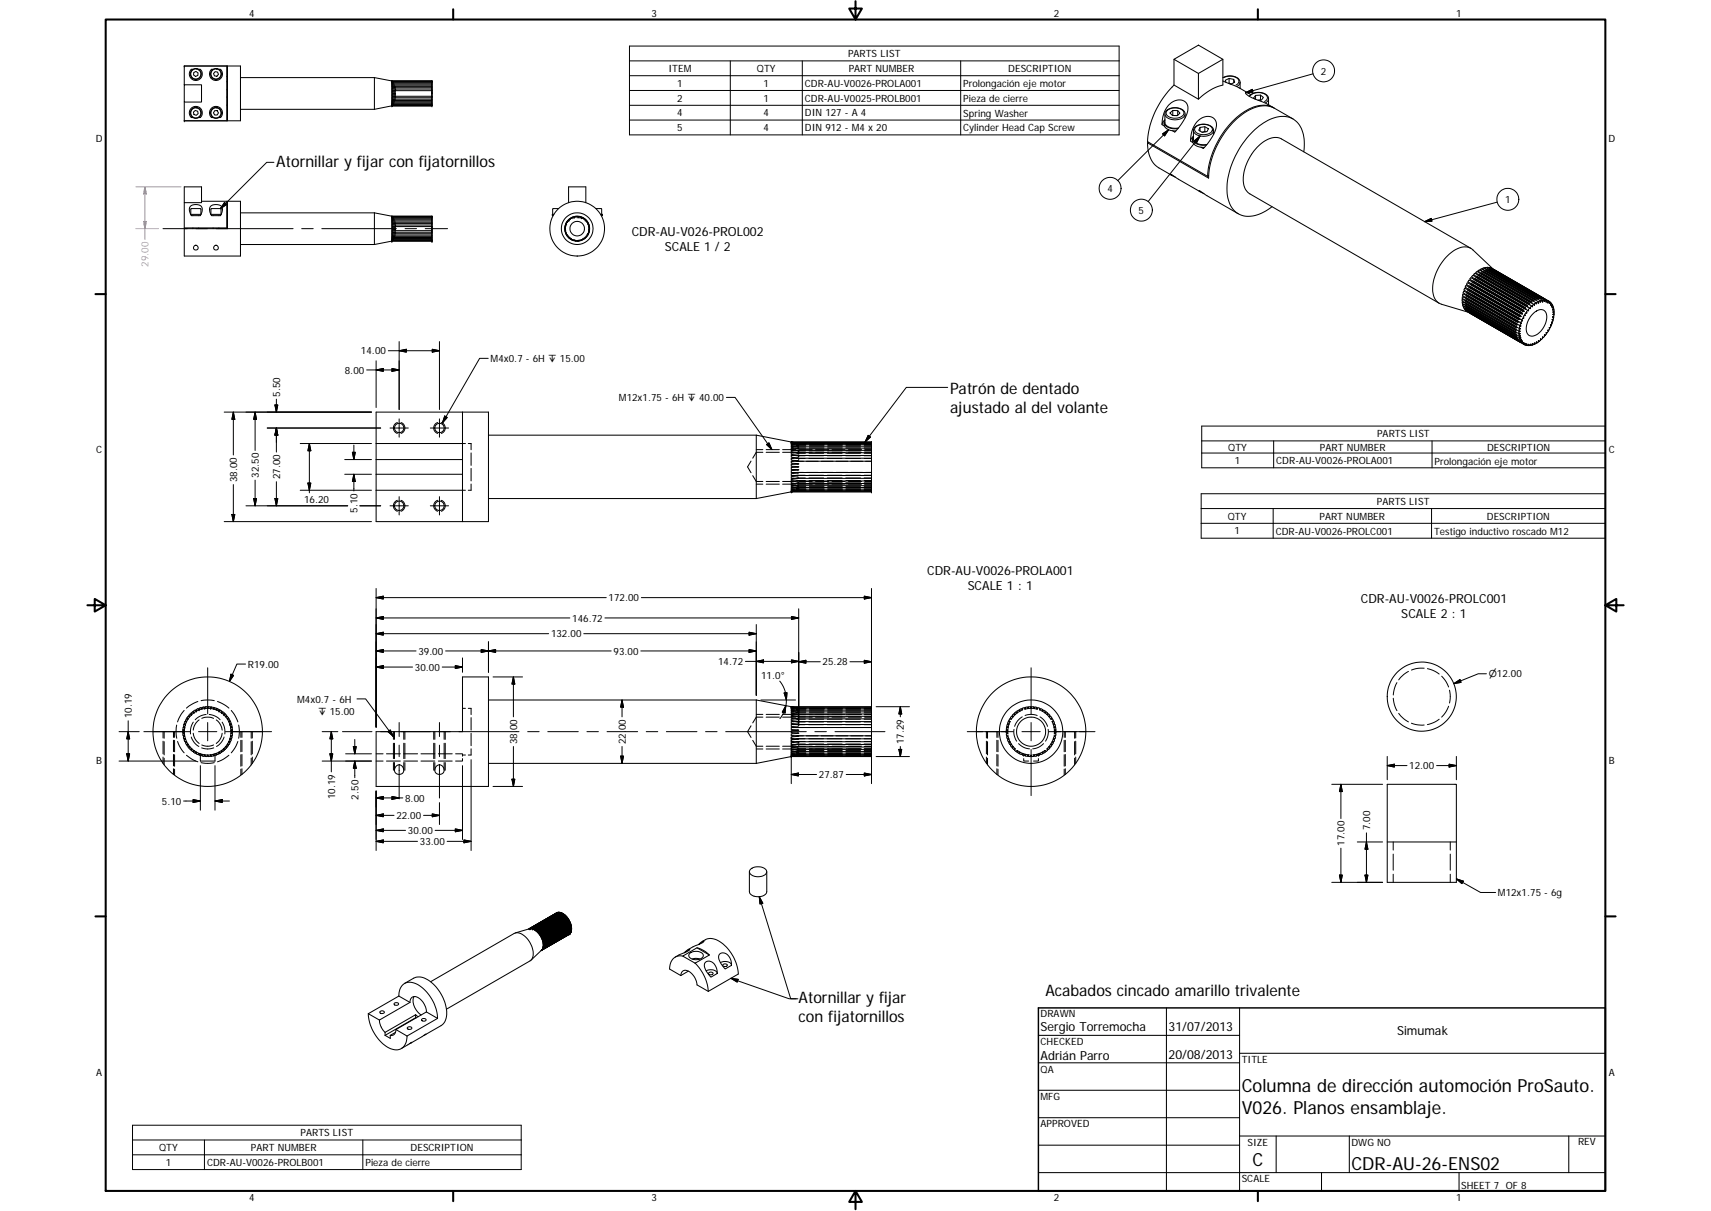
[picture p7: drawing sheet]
<svg xmlns="http://www.w3.org/2000/svg" width="594mm" height="420mm" viewBox="0 0 594 420" stroke-linecap="round" stroke-linejoin="round" font-family="sans-serif">
<defs><g id="words">
<g font-size="6.3">
<text x="431.1" y="379">Columna de dirección automoción ProSauto.</text>
<text x="431.1" y="386.6">V026. Planos ensamblaje.</text>
<text x="434.8" y="404.7">C</text>
<text x="469.2" y="406">CDR-AU-26-ENS02</text>
</g>
<g font-size="5.5">
<text x="95.9" y="57.8">Atornillar y fijar con fijatornillos</text>
<text x="329.9" y="136.6">Patrón de dentado</text>
<text x="329.9" y="143.2">ajustado al del volante</text>
<text x="363" y="345.4">Acabados cincado amarillo trivalente</text>
<text x="277.3" y="348">Atornillar y fijar</text>
<text x="277.3" y="354.6">con fijatornillos</text>
</g>
<g font-size="4.4">
<text x="219.3" y="81.8">CDR-AU-V026-PROL002</text>
<text x="230.8" y="87">SCALE 1 / 2</text>
<text x="321.9" y="199.6">CDR-AU-V0026-PROLA001</text>
<text x="336" y="204.9">SCALE 1 : 1</text>
<text x="472.5" y="209.1">CDR-AU-V0026-PROLC001</text>
<text x="486.6" y="214.4">SCALE 2 : 1</text>
<text x="361.3" y="357.5">Sergio Torremocha</text>
<text x="405.8" y="357.8">31/07/2013</text>
<text x="485.1" y="359.2">Simumak</text>
<text x="361.3" y="367.9">Adrián Parro</text>
<text x="405.8" y="367.3">20/08/2013</text>
</g>
<g font-size="3.5">
<text x="86.6" y="5.8">4</text>
<text x="226.3" y="5.8">3</text>
<text x="365.9" y="5.8">2</text>
<text x="505.6" y="5.8">1</text>
<text x="294.4" y="19.9">PARTS LIST</text>
<text x="232.1" y="25">ITEM</text>
<text x="262.8" y="25">QTY</text>
<text x="294.7" y="25">PART NUMBER</text>
<text x="350.1" y="25">DESCRIPTION</text>
<text x="458.6" y="25.9">2</text>
<text x="235.1" y="30.1">1</text>
<text x="235.1" y="35.3">2</text>
<text x="265.1" y="30.1">1</text>
<text x="265.1" y="35.2">1</text>
<text x="279.5" y="30.1">CDR-AU-V0026-PROLA001</text>
<text x="279.5" y="35.3">CDR-AU-V0025-PROLB001</text>
<text x="334.4" y="30.2">Prolongación eje motor</text>
<text x="334.4" y="35.3">Pieza de cierre</text>
<text x="235.1" y="40.4">4</text>
<text x="265.1" y="40.4">4</text>
<text x="279.5" y="40.4">DIN 127 - A 4</text>
<text x="334.4" y="40.4">Spring Washer</text>
<text x="235.1" y="45.5">5</text>
<text x="265.1" y="45.5">4</text>
<text x="279.5" y="45.5">DIN 912 - M4 x 20</text>
<text x="334.4" y="45.6">Cylinder Head Cap Screw</text>
<text x="33.2" y="49.4">D</text>
<text x="558.5" y="49.4">D</text>
<text x="384.5" y="66.6">4</text>
<text x="522.6" y="70.4">1</text>
<text x="395.3" y="74.2">5</text>
<text x="125.3" y="123">14.00</text>
<text x="170.3" y="125.6">M4x0.7 - 6H ↧ 15.00</text>
<text x="119.7" y="129.6">8.00</text>
<text x="97.2" y="137.7" transform="rotate(-90 97.2 137.7)">5.50</text>
<text x="214.9" y="139.1">M12x1.75 - 6H ↧ 40.00</text>
<text x="478.1" y="151.7">PARTS LIST</text>
<text x="33.4" y="157.3">C</text>
<text x="426.4" y="156.4">QTY</text>
<text x="428.8" y="161">1</text>
<text x="443.1" y="161.1">CDR-AU-V0026-PROLA001</text>
<text x="458.3" y="156.4">PART NUMBER</text>
<text x="498.1" y="161.2">Prolongación eje motor</text>
<text x="516.4" y="156.4">DESCRIPTION</text>
<text x="558.6" y="157.3">C</text>
<text x="82.3" y="167.3" transform="rotate(-90 82.3 167.3)">38.00</text>
<text x="89.8" y="165.8" transform="rotate(-90 89.8 165.8)">32.50</text>
<text x="97.2" y="166.3" transform="rotate(-90 97.2 166.3)">27.00</text>
<text x="105.6" y="174.4">16.20</text>
<text x="124.1" y="177.9" transform="rotate(-90 124.1 177.9)">5.10</text>
<text x="478.1" y="175.2">PARTS LIST</text>
<text x="426.3" y="180.3">QTY</text>
<text x="428.6" y="185.4">1</text>
<text x="442.9" y="185.5">CDR-AU-V0026-PROLC001</text>
<text x="458.1" y="180.3">PART NUMBER</text>
<text x="497.9" y="185.5">Testigo inductivo roscado M12</text>
<text x="516.2" y="180.3">DESCRIPTION</text>
<text x="211.3" y="208.6">172.00</text>
<text x="198.7" y="215.7">146.72</text>
<text x="191.3" y="221.1">132.00</text>
<text x="145.3" y="227.1">39.00</text>
<text x="213" y="227.1">93.00</text>
<text x="86.1" y="231.6">R19.00</text>
<text x="144.1" y="232.7">30.00</text>
<text x="249.4" y="230.8">14.72</text>
<text x="285.6" y="230.9">25.28</text>
<text x="264.2" y="235.4">11.0°</text>
<text x="103.2" y="243.7">M4x0.7 - 6H</text>
<text x="45.8" y="249.3" transform="rotate(-90 45.8 249.3)">10.19</text>
<text x="179.5" y="253.3" transform="rotate(-90 179.5 253.3)">00</text>
<text x="217.3" y="253.3" transform="rotate(-90 217.3 253.3)">00</text>
<text x="179.5" y="258.2" transform="rotate(-90 179.5 258.2)">38.</text>
<text x="217.3" y="258.2" transform="rotate(-90 217.3 258.2)">22.</text>
<text x="313.9" y="258.2" transform="rotate(-90 313.9 258.2)">17.29</text>
<text x="33.4" y="265.2">B</text>
<text x="284.3" y="270">27.87</text>
<text x="489.3" y="266.9">12.00</text>
<text x="558.6" y="265.2">B</text>
<text x="56.2" y="279.2">5.10</text>
<text x="116.3" y="277.3" transform="rotate(-90 116.3 277.3)">10.19</text>
<text x="124.5" y="277.4" transform="rotate(-90 124.5 277.4)">2.50</text>
<text x="140.7" y="278.1">8.00</text>
<text x="137.6" y="284.1">22.00</text>
<text x="141.6" y="289.3">30.00</text>
<text x="145.8" y="293.2">33.00</text>
<text x="466.8" y="293.5" transform="rotate(-90 466.8 293.5)">17.00</text>
<text x="475.7" y="288.1" transform="rotate(-90 475.7 288.1)">7.00</text>
<text x="520.1" y="310.9">M12x1.75 - 6g</text>
<text x="361.3" y="353">DRAWN</text>
<text x="361.3" y="362.5">CHECKED</text>
<text x="431.1" y="368.7">TITLE</text>
<text x="33.4" y="373.2">A</text>
<text x="361.3" y="372.1">QA</text>
<text x="558.6" y="373.2">A</text>
<text x="361.3" y="381.6">MFG</text>
<text x="104.3" y="394.2">PARTS LIST</text>
<text x="361.3" y="391.2">APPROVED</text>
<text x="55.2" y="399.4">QTY</text>
<text x="87.1" y="399.3">PART NUMBER</text>
<text x="142.6" y="399.4">DESCRIPTION</text>
<text x="433.2" y="397.5">SIZE</text>
<text x="469.2" y="397.5">DWG NO</text>
<text x="547.9" y="397.4">REV</text>
<text x="57.6" y="404.5">1</text>
<text x="71.9" y="404.5">CDR-AU-V0026-PROLB001</text>
<text x="126.9" y="404.5">Pieza de cierre</text>
<text x="431.1" y="410.2">SCALE</text>
<text x="507.3" y="412.4">SHEET 7 OF 8</text>
<text x="86.6" y="416.7">4</text>
<text x="226.3" y="416.7">3</text>
<text x="365.9" y="416.7">2</text>
<text x="505.6" y="416.7">1</text>
</g>
<text font-size="3.5" fill="#f0f" x="51.6" y="92.6" transform="rotate(-90 51.6 92.6)">29.00</text>
<g font-size="3.3">
<text x="516.9" y="235">⌀12.00</text>
<text x="110.4" y="248.2">↧ 15.00</text>
</g>
</g></defs>
<g fill="none" stroke="#000" stroke-width=".36">
<path d="M64 29.4h6v6h-6zM64 29.4v-6.5h19.5v19h-19.5v-6.5M67 24h-.6a2.25 2.25 0 0 0 0 3.2 2.25 2.25 0 0 0 3.2 0 2.25 2.25 0 0 0-.1-3.2h-.5M67.2 38.9l.6-.6 .8 .3 .2 .8-.6 .6-.8-.2zM67.3 25.2l.7-.4 .8 .5-.1 .9-.8 .3-.7-.5zM68.1 37.3h.3M68.1 37.3v.1M68.1 23.8v.1M68.1 23.8h.3M68.1 23.8a1.91 1.91 0 0 0-1.8 2.7 1.91 1.91 0 0 0 3.3 .3 1.91 1.91 0 0 0-1.2-3M68.1 37.3a1.91 1.91 0 0 0-2 2.5 1.91 1.91 0 0 0 3.2 .6 1.91 1.91 0 0 0-.9-3.1M68.4 37.3v.1"/>
<path d="M68.4 23.8v.2M74 24a1.5 1.5 0 0 0-1.2 2.1 2.25 2.25 0 0 0 3.3 1.5 2.25 2.25 0 0 0 .5-3.6h-.6M74.5 38.4h.9l.5 .8-.5 .7h-.9l-.4-.7zM74.7 24.9l.8 .1 .4 .8-.6 .7-.8-.2-.4-.8zM75.2 37.3a1.91 1.91 0 0 0-2.2 2.4 1.91 1.91 0 0 0 3.2 .7 1.91 1.91 0 0 0-.9-3.1M75.2 23.8a1.9 1.9 0 0 0-1.9 2.7 1.9 1.9 0 0 0 3.3 .3 1.9 1.9 0 0 0-1.3-3M75.2 37.3h.1M75.2 23.8v.1M75.2 37.3v.1M75.2 23.8h.1M75.3 23.8v.2M75.3 37.3v.1"/>
<path d="M78.7 22.9v19M78.7 31.1h.3M78.7 33.7h.3M78.7 28.4h.3M78.7 36.5h.3M79 22.9v19M83.5 26.9h46.5M83.5 37.9h46.5M130 26.9v11M130 26.9l6.1 1.2M136.1 28.1v.3l.5 .2M136.1 28.1h.1"/>
<path d="M136.1 36.6l13.9 .1M136.1 36.7h.1M136.1 36.7l-6.1 1.2M136.1 28.2h.2M136.1 28.3h.3M136.3 36.6l-.2 .1M136.4 36.5l-.3 .2M136.6 36.3l-.5 .2h13.9M136.7 36l-.6 .3h13.9M136.9 35.7l-.8 .3h13.9M137 35.3l-.9 .1v.3h13.9M137.1 34.9l-1 .1v.3h13.9"/>
<path d="M137.3 33.4h.1M137.3 33.4l-1.2 .2v.3h13.9M137.3 33.9l-1.2 .2v.3h13.9M137.3 34.4l-1.2 .2v.2l13.9 .1M137.3 31.4h.1M137.3 32.9h.1M137.3 33.9h.1M137.3 32.9l-1.2 .1v.4h13.9M150 31.5h-13.9v.3l1.2 .1-1.2 .1v.3l1.2 .1-1.2 .1v.3l1.2 .1M150 32.9v.1M150 31.9v1M150 33v.1"/>
<path d="M150 33.4h.1M150 33.4v.2M150 33.9h.1M150 33.9v.2M150 34.5v.1M150 34.9v.4M150 35.3v.4M150 35.7v.3M150 36v.1M150 36.1v.1M150 36.3h.1M150 36.3v.4"/>
<path d="M150 36.5v.1M150 28.2h-13.9M150 28.3h.1M150 28.3h-13.9M150 28.4v.1M150 28.7h.1M150 28.7v.1M150 29v.1M150 29.4h.1M150 29.8h.1M150 30.2v.1M150 30.7v.1"/>
<path d="M150 28.8v2.1M150 30.9v1M150 31.2v.1M150 31.3v.1M150 31.5h.1M150 31.7v.1M150 31.9h.1M150 28.6h-13.9l.6 .2M150 28.8h-13.9v.2l.8 .2M150 29.2h-13.9l.9 .3M150 29.5l-13.9 .1v.2l1.1 .2M150 30h-13.9v.2l1.2 .2"/>
<path d="M150 30.4l-13.9 .1v.2l1.2 .2M150 30.9l-13.9 .1v.2l1.2 .2M150 28.1v.6M150 32.9v2M150 36.2v.1M150 32.9h.1M150 32.3h.1M150 32.4h.1M150 32.4v.1M150 32.5v.1M150 36.7h-13.9M150 28.1h-13.9"/>
<path d="M406.2 39.2l1-.9 1.7 .1 .8 .9-.9 .8h-1.7zM407.2 40l-.1 .1M407.2 38.3v1.7M407.2 40l.6 .1M407.6 20.6l8.5-4.9 8.5 4.9-8.5 4.9zM407.6 20.6v8.9l8.5 4.9a18.3 18.3 0 0 1 8.5-4.9v-8.9M407.6 29.5a30.1 30.1 0 0 0-9.2 19.6l20.9 12.1 .4-.2M408.9 38.4v1.6l-.6 .1M416.1 25.5v8.9M424.6 28.1l4.8 2 4.3 2.4M424.6 27a4.3 4.3 0 0 1 5.9 1.2l.1 2.5M425.7 28.6l-.3-.7 1.4-.7 1.6 .3 .3 1-1.3 .7-.3-.1"/>
<path d="M426.8 28.9l-.2 .1M426.8 27.2v1.7M426.8 28.9l.7 .2M428.4 27.5v1.2M433.7 33.4a4.4 4.4 0 0 1 6.7 .4l.1 2.6M433.8 33.4l5.7 2.4 2.7 1.6M434.3 32.8l-1.3-.6h-.5l.2 .4 1.1 .8M435.6 34.3l-.4-.3 .7-.9 1.8-.1 1 .8-.7 .9-1.1 .1 .8-.2M435.9 33.1v1.3M437.7 33l.1 1.8M440.5 36.3v.1M442.4 37.5a10.1 10.1 0 0 0-10.9 1.6 30.2 30.2 0 0 0-12.2 22.1"/>
<path d="M67 40.8h-.6a2.25 2.25 0 0 1 0-3.2 2.25 2.25 0 0 1 3.2 0 2.25 2.25 0 0 1-.1 3.2h-.5M74 40.8a1.51 1.51 0 0 1-1.2-2.1 2.24 2.24 0 0 1 3.3-1.5 2.24 2.24 0 0 1 .5 3.6h-.6M398.4 49.6a9.6 9.6 0 0 0 4 8.7l4.5 2.6M398.8 49.4l-.4 .2M404.2 42.5a2.96 2.96 0 0 0 3.7 2.9h.4M404.3 43.8l-.8-.5a8.4 8.4 0 0 1 4.7-8.4 3.1 3.1 0 0 1 3.6 .7 3.1 3.1 0 0 1 .4 3.6 20 20 0 0 1-4.3 6.6l-.8-.4M404.5 41.6a1.92 1.92 0 0 0 1.7 2.8l2.8 .2M404.5 41.6l-.8 .8-.2 .8M411.5 40.9v-1.3a3.4 3.4 0 0 0-4.5-2.2l-1.6 .7-.7 .7-.2 3.7a3.6 3.6 0 0 0 4.6 1.9M413.4 48.9l.2-.8 .8-.8a1.94 1.94 0 0 0 1.7 2.8l2.8 .2M414.1 48.2a2.99 2.99 0 0 0 3.6 2.9h.5M414.2 49.5l-.8-.5a8.2 8.2 0 0 1 5.1-8.5 3.1 3.1 0 0 1 3.3 1 3.1 3.1 0 0 1 .3 3.4 20 20 0 0 1-4.3 6.6l-.8-.4"/>
<path d="M416.7 44.2l1.6-.2 1.3 .7-.5 1-1.7 .2-1.2-.7zM416.7 44.2v1.3M418.3 45.6l.2 .1M418.3 45.6l-.9 .3M418.3 44v1.6M421.4 46.6v-1.3a3.4 3.4 0 0 0-4.5-2.1l-1.4 .5a1.9 1.9 0 0 0-1.1 1.6v2.9a3.5 3.5 0 0 0 4.2 2l.5-.1M448.9 41.3l-6.3-3.7a9.8 9.8 0 0 0-10.3 1.4 30 30 0 0 0-12.7 22.8l-21.2-12.2M452.7 52.7a11.3 11.3 0 0 0-3.3-11.1 9 9 0 0 0-10 .6 29.3 29.3 0 0 0-13.3 25 7.8 7.8 0 0 0 6.8 7.9 13.5 13.5 0 0 0 8.8-3.4M64 64.8h6v5.5h-6zM64 79.3h15v-9.5h4.5v19h-19.5zM66.1 71.6a2.75 2.75 0 0 1 4.1 .6v.9a1.55 1.55 0 0 1-2.1 1.7h-.6a1.45 1.45 0 0 1-1.7-1.7v-.9zM66.3 72.5l3.4-.1 .1 2h-3.6z"/>
<path d="M67 79.1v.2M69 79.1v.2M70 69.8h8.7v9.3h-14.7v-8.8M73.1 71.6a2.72 2.72 0 0 1 4.1 .6v.9a1.52 1.52 0 0 1-2.1 1.7h-.6a1.43 1.43 0 0 1-1.7-1.7l-.1-.6zM73.2 74.4h3.6M73.2 74.4v-1.8l.2-.2h3.2l.1 2M74 79.1v.2M76 79.1v.2M83.5 73.9h46.5M130 73.9v10.9M130 73.9l6.1 1.1M136.1 75.2h13.9"/>
<path d="M136.1 75l.1 .1M136.1 75v.3l.4 .1M136.1 75h13.9M137.3 79.6l-1.2 .1v.3h13.9M137.3 79.6h.1M150 75v.1M150 75.1v.1M150 75.2h.1M150 75.3v.1M150 75.5h.1M150 75.8h.1M150 76.1v.1"/>
<path d="M150 76.5h.1M150 76.9v.1M150 77.4h.1M150 77.5v.1M150 77.6h.1M150 77.9h.1M150 78v.1M150 78.1h.1M150 78.4v.2M150 78.6v.1M150 78.9v.1M150 79v.1"/>
<path d="M150 79.1v.1M150 79.5v.2M150 75.1h-13.9l.2 .1M150 75.4h-13.9l.5 .2M150 75.6h-13.9l.7 .3M150 75.9h-13.9l.8 .4M150 76.3h-13.9v.2l1 .2M150 76.7h-13.9v.2l1.2 .2M150 77.1h-13.9v.3l1.2 .2M150 77.6h-13.9v.3l1.2 .2M150 78.1h-13.9v.3l1.1 .2M150 78.6h-13.9v.4l1.2 .1h-1.2v.4l1.2 .1"/>
<path d="M150 79.1v1.4M150 75v.3M150 75.4v2.6M150 78.1v.9M192.3 74.4h-.5v.4h.3M193.9 72.4h-1.9l-.1 2M196.1 78.7l.2 .4-.2 .4 .2 .1M196.2 78.6l-.1 .1M196.3 79.6h.1M196.3 79.6l-.2 .4M196.4 78.6h.1M196.4 78.6h-.2"/>
<path d="M196.5 78v.1M196.5 78.1l-.3 .3 .2 .2M196.7 77.6l-.4 .3 .2 .1M196.7 77.6h.1M196.9 77.2h.1M196.9 77.2l-.2-.1v.5M197.3 76.7h.1M197.3 76.7l-.5 .2 .2 .3M197.4 76.3l-.1 .4M197.4 76.3h.1M197.4 70.3v-5.5h6v5.5M197.4 76.3l.2 .1"/>
<path d="M197.6 76.3v.1M198 75.8l.2-.2 .3 .2M198 75.8h.1M198 75.8v.2M198 76v.1M198 76.1h-.5l.1 .2M198.5 75.8h.1M198.9 75.5h-.4v.3M199 75.5l.2-.3 .2 .2 .1-.3 .4 .2 .4-.3 .1 .3 .1-.3 .4 .3 .5-.2v.3l.5-.1v.2M199 75.5h-.1M201.9 75.5h.1M201.9 75.5h.5v.3"/>
<path d="M202.4 75.8h.1M202.8 76v.1M202.9 75.8h-.5M202.9 75.8h.1M202.9 75.8l-.1 .2M203 75.9h.1M203 75.9l-.2 .2M203 75.9l.2 .5 .5 .1-.2 .2M203.5 76.7h.1M203.6 76.7l.4 .2-.1 .3M203.9 77.2h.1M203.9 77.2l.4 .2-.2 .2h.3l-.1 .4"/>
<path d="M204.3 78.1h.1M204.3 78v.1M204.3 78.1h.3l-.2 .5h.3v.3l-.2 .2h.2M204.5 79.6l.2 .1-.3 .4M204.5 79.6h.1M204.7 79.1v.1M204.7 79.2l-.2 .4M206.9 72.4h1.9l.1 2M208.5 74.4h.5M208.8 74.8h.3M209 74.4l.1 .4M209 74.4l.1 .3"/>
<path d="M408.1 61.5l-1.7-1 10.4 6.1M418 67.2l-1.7-1 13.7 8M83.5 84.8h46.5M136.1 83.7l-6.1 1.1M136.3 83.5h-.2h13.9M136.5 83.3l-.4 .3h13.9M136.6 83.1l-.5 .2 13.9 .1M136.8 82.8l-.7 .3h13.9M136.9 82.4l-.8 .1v.3h13.9M137.1 82l-1 .1v.3h13.9M137.2 80l-1.1 .2v.3l13.9 .1M137.3 81.6l-1.2 .1v.3h13.9"/>
<path d="M137.3 81.1l-1.2 .2v.2l13.9 .1M137.3 80.6l-1.2 .2v.2l13.9 .1M150 80h.1M150 80.1v.1M150 80.2v.1M150 80.5v.1M150 80.6h.1M150 80.7v.1M150 81v.1M150 81.1h.1M150 81.2v.1M150 81.7v.1"/>
<path d="M150 82.1v.1M150 82.5v.1M150 82.8v.3M150 83.1h.1M150 83.1v.1M150 83.5h.1M150 83.6h-13.8M150 80.6v2.2M150 83.2v.4M196.1 80h.1M196.2 80l.2 .1M196.4 80.1h.1"/>
<path d="M196.4 80.1l-.2 .2 .3 .3M196.5 80.6l-.1 .4h.3M196.5 80.6h.1M196.7 81v.1M196.7 81.1v.4h.2M196.9 81.5h.1M197 81.5v.5l.3-.1M197.3 81.9h.1M197.3 81.9l.1 .5M197.4 82.4h.1M197.5 82.5v.1M197.5 82.6h.5v.3h.4v.2"/>
<path d="M197.6 82.3h.1M197.6 82.3l-.2 .1M197.6 82.3l-.1 .2M198.4 83.1l.1 .1M198.9 83.1l.1 .1M198.9 83.1l-.4 .1M199 83.2l.2 .3 .2-.2v.2l.5-.1 .1 .3 .4-.3M200.4 83.4h.1M200.5 83.4v.3h.3l.1-.3 .5 .1M201.4 83.3v.2M201.4 83.5h.1M201.4 83.3h.1"/>
<path d="M201.9 83.2l-.3 .3-.2-.2M201.9 83.1v.1M202.4 82.9h.1M202.4 82.9l-.3 .4-.2-.2M202.8 82.6l.1 .3h-.5M202.8 82.6h.1M202.8 82.6l.2 .1M203 82.7v.1M203.3 82.5v.1M203.3 82.6l-.3 .2M203.5 81.9l.2 .3-.5 .1 .1 .2M203.6 81.9h-.1"/>
<path d="M203.9 81.5l.1 .3-.4 .1M203.9 81.5h.1M204.1 81.1l.2 .1M204.1 81v.1M204.3 81.2v.1M204.3 81.3l-.4 .2M204.3 80.6l.1 .4h-.3M204.3 80.6h.1M204.3 80.5v.1M204.4 80.1v.1M204.4 80.2l.2 .3h-.3M510.7 86.2l-65.8-38a6.6 6.6 0 0 0-7.3 1.8 16.2 16.2 0 0 0-5.7 14.5l.7 1.4 1.3 1.3 65.8 38"/>
<path d="M512.2 98.3l-2.1-1.1-.4 .5 2 1.4-2.2-1-.3 .6 2 1.3M512.2 98.3l-1.8-1.4 .3-.5 19.8 11.3M512.2 98.3h.1M512.8 97.5h.1M512.8 97.5l-1.8-1.5 .4-.4 19.7 11.3M513.5 96.7l-1.8-1.5 .5-.3 19.6 11.3M514.2 96l-1.8-1.5 .5-.3 19.7 11.4M514.7 95.2l-1.5-1.3 .6-.2 19.6 11.4M515.2 94.6l-1.2-1.1 .5-.2 19.6 11.3M515.7 94l-1-.9 .5-.1 19.7 11.4M515.8 92.8l-.3 .1 .7 .7M515.8 92.8h.1"/>
<path d="M515.9 92.8l19.7 11.4M516.7 93.3l-.5-.5 .4-.1 19.7 11.4M517.2 92.8h-.3l.3 .4M517.2 92.8h.1M517.2 92.8l19.7 11.4M517.7 93.1l-.2-.2 20.3 11.6M518.1 93.2h.1M518.4 93.3l-7-6.6a5.5 5.5 0 0 0-7.1 .6 16.6 16.6 0 0 0-6.7 14.4 4.4 4.4 0 0 0 2.9 3.9l9.3 2.7M508.5 107.3h.1M508.5 107.3l19.7 11.4M508.9 106.6l-.9-.2 .2 .3 19.7 11.4M508.9 105.9l-1.1-.3 .1 .4 19.7 11.4"/>
<path d="M508.9 107.1l-.6-.1 .2 .3M508.9 107.8h.1M509 107.8l19.7 11.3M509.1 105.2l-1.4-.4 .1 .5 19.6 11.3M509.1 107.6l-.4-.1 .2 .3M509.3 108l19.9 11.5M509.4 104.5l-1.7-.6v.6l19.7 11.3M509.8 103.7l-2.1-.7 .1 .6 19.6 11.3M510.1 102.8l-2.2-.7v.5l19.6 11.4M510.4 101.9l-2.2-.8-.2 .5 19.8 11.4M510.7 100.8v.1M510.7 100.9h.1"/>
<path d="M510.7 100.9l-2.1-.8-.3 .5 19.8 11.4M511.2 100l-2.2-.9-.3 .5 19.7 11.5M511.2 100h.1M527.4 115.8h.1M527.4 114.9h.3M527.7 117.4l.3-.2-.3 .5 .2 .4M527.7 114.9l-.3 .3v.6M527.7 115.8l-.3 .3 .1 .5 .3-.1-.3 .4 .2 .5M527.7 115.8h-.3M527.7 114.9h.1M527.7 115.8h.1M527.8 113l.2 .1"/>
<path d="M527.8 114l-.4 .4v.5M527.8 114h.1M527.9 118.1l.4-.2-.3 .5 .3 .2M528 113.1h.1M528 113.1l-.4 .3-.1 .6h.3M528.1 112l.2 .2-.4 .3-.1 .5M528.3 118.6l.3-.2-.2 .5 .3 .2M528.6 111.3l-.4 .2-.1 .5M528.6 111.3h.1M529 118.8l-.3 .3M529 118.8h.1M529 110.4h-.3l-.3 .6 .2 .3"/>
<path d="M529.1 118.8l-.2 .5 .3 .2M529.1 110.3l-.1 .1M529.2 119.5l.3-.4-.1 .6M529.2 119.5l.2 .1M529.4 119.7h.4M529.5 109.5h-.3l-.3 .5 .2 .3M529.6 109.4l-.1 .1M529.8 119.7l.2 .1M530.1 119.4l-.3 .3M530.1 119.4h.1M530.1 108.6h-.4l-.3 .5 .2 .3M530.1 119.4l-.1 .4"/>
<path d="M530.1 108.6h.1M530.5 119.8h-.5M530.5 107.7l-.5 .5 .1 .4M530.5 107.7l.2 .1M530.5 119.8l.2 .1M530.7 119.8v.1M530.7 119.5l-.2 .3M530.7 119.5h.1M530.7 119.5v.3M530.7 107.8h.1M531.1 106.9l-.4 .4v.5M531.1 106.9l.3 .2"/>
<path d="M531.2 119.7l.2 .2M531.4 107v.1M531.4 119.9v-.5l-.3 .5h-.4M531.9 119.6l.2 .1M532 109.2a3.1 3.1 0 0 1 4.4-1.2 6.1 6.1 0 0 1-1.8 7.3 2.76 2.76 0 0 1-4.3 .5 6.3 6.3 0 0 1 1.7-6.6zM532.1 119.3l-.3 .5-.4 .1M532.1 119.3h.1M532.1 106.4l-.3-.2-.4 .8M532.1 106.4h.1M532.6 105.6l.2 .3M532.6 105.6l-.5 .3v.5M532.7 119.3l.2 .1"/>
<path d="M532.8 119l-.2 .5-.5 .2v-.4M532.8 119h.1M532.8 105.8v.1M532.8 119v.3M532.8 119.3l.1 .1M533.3 105.1l.2 .3M533.3 105.1l-.4 .3-.1 .4M533.4 118.8l.2 .2M533.5 105.4h.1M533.5 118.7l-.1 .4-.5 .3M533.5 118.7h.1M534.1 104.7l.1 .3 .2-.5 .4-.1 .1 .4"/>
<path d="M534.1 104.7l-.5 .2-.1 .5M534.1 118.3l.3 .1M534.1 118.3v.4l-.4 .3-.2-.3M534.2 118.2l-.1 .1M534.2 118.2h.1M534.9 117.7l.2 .1M534.9 104.8h.1M534.9 117.6v.5l-.5 .3-.2-.2M534.9 117.6h.1M535.6 104.2l-.4 .1-.3 .5M535.6 117l.2 .1M535.6 117l-.4 .8-.3-.2"/>
<path d="M535.6 117h.1M536.3 104.6h.1M536.3 116.3v.4l-.5 .4M536.3 104.1l-.4 .1-.3 .4v-.4M536.3 104.1v.5M536.3 116.2l.2 .1M536.3 116.2v.1M536.8 104.7h.1M536.8 115.4l.1 .5-.4 .4M536.9 115.4h-.1M536.9 104.2l-.1 .5M536.9 104.2h-.4l-.2 .4"/>
<path d="M537.4 114.6l.1 .4-.3 .5-.3-.1M537.4 114.6h.1M537.8 104.5l-.4 .4 .2-.5-.4-.1-.3 .4M537.8 104.5l.3 .3M537.9 105.2h.1M538.1 104.8l-.2 .4M538.1 104.8l.2 .1M538.3 104.9l.3 .2-.3 .5 .4-.2M538.3 112.9l.2 .1M538.3 104.9l-.4 .3M538.3 112.8v.1M538.3 112.8h.1"/>
<path d="M538.3 112.9l.3 .2M538.5 105.3l.2 .1M538.6 113.1l-.3 .5h-.3l.1 .4-.3 .5-.4 .1M538.7 105.4l.2 .3-.2 .5 .4-.3 .1 .4-.2 .5M538.7 111.9l.2 .1M538.9 105.9h.2M538.9 112l-.2 .6-.4 .2M539 110.9l.2 .1M539 106.8h.1M539 110.9h.1M539.1 107.5h.1M539.1 106.5l.2 .1"/>
<path d="M539.1 110l.4 .1M539.1 110h.1M539.2 109.9l.2 .2M539.2 111l-.1 .6-.4 .3M539.2 109.9l-.1 .1M539.2 109.1l.4 .1-.4 .7M539.2 109.1h.1M539.3 107.3l.2 .1M539.3 106.6l.2 .4-.4 .5M539.3 106.6l-.3 .2M539.3 109l.3 .1M539.4 108.1l.2 .1"/>
<path d="M539.5 110.1l-.2 .5-.3 .3M539.5 107.4l.1 .5-.4 .4 .4-.1M539.5 107.4l-.4 .1M539.6 108.2v.1M539.6 108.3v.5l-.4 .3M130.6 153.9v5.5M130.6 153.9h31M130.6 159.4h30M130.6 159.4v5.1M130.6 153.9v-10.9h39v38h-39v-10.9M160.6 143v38M162.6 153.9h1v2.1"/>
<path d="M163.6 157.1v4.4M169.6 151h93M260.8 160l-1.2 2 1.2 2M262.6 151v22M262.6 151l12.1 2.4M264.9 156.9h-2.3l-1.2 2.1M266 156.9h4.6M271.7 156.9h4.6M274.7 153.4l1.1 .1-.6-.1M274.7 153.4l.1 .3 1.1 .2M274.7 153.9l.1 .2 1.3 .2M274.7 153.5l1.1 .2"/>
<path d="M274.8 153.9h.1M274.8 154.3h27.8M274.8 154.3h.1M274.8 154.3v.3l1.5 .3M275 153.6h.2M275 153.9l.8 .1M275 154.3l.8 .1M275.1 155.5l.7 .1M275.1 157.1h.7M275.2 154.9h.6M275.2 156.3h.6M275.2 158l.6 .1"/>
<path d="M275.2 159h.6M276.3 153.8l.6 .1M276.3 153.7l.7 .1zM276.3 154.5l.7 .1M276.3 155l.7 .1M276.3 155.6l.7 .1M276.3 156.4h.7M276.3 157.2l.7 .1M276.3 158.1h3.3M276.3 159l3.3 .1M276.3 154.1l.6 .1M276.4 154l.5 .1"/>
<path d="M276.5 154.4l.5 .1M276.6 154.9l.4 .1M276.7 155.5l.3 .1M276.9 154.1l.1 .1M276.9 153.9l.1 .1M276.9 154.2h.1M276.9 153.9h.1M276.9 156.3h.1M277.1 157.3h2.5M277.2 154.2h.1M277.3 154.6h.1M277.2 154h.1"/>
<path d="M277.2 153.8l.1 .1M277.2 153.9l.1 .1M277.2 155.6l2.5 .1M277.2 156.3l2.5 .1M277.2 155l.1 .1M277.2 155.1h.1M277.2 155.1h2.6M277.2 157.1v.2M277.3 154.6h2.5M277.3 154h2.5M277.3 158.1h-.1M277.3 155.1h.1"/>
<path d="M277.3 160h.1M277.3 160l-.2 .1M277.4 156.9h4.6M280.8 159.1h5.2M280.9 158.1h5.1M280.9 157.3h5.1M281 156.4h5.1M281 155.7h5.1M281 155.1h5.1M281 154.6h5.1M281.1 154h5.1M283.2 156.9h4.5"/>
<path d="M287.2 159.1h5.1M287.2 158.1h5.2M287.3 157.3h5.1M287.3 156.4h5.1M287.4 155.7h5M287.4 155.1h5.1M287.4 154.6h5.1M287.4 154h5.1M288.9 156.9h4.5M293.6 159.1h5.2M293.7 158.1h5.1M293.7 156.4h5.1"/>
<path d="M293.7 157.3h5.1M293.7 155.1h5.1M293.7 155.7h5.1M293.7 154h5.1M293.7 154.6h5.1M294.6 156.9h4.6M300 158.1h2.6M300 159.1l2.6-.1-27.9 .1 .1 .5 2.5 .4M300.1 154h2.5M300.1 154.6h2.5M300.1 155.1h2.5M300.1 155.7h2.5"/>
<path d="M300.1 156.4h2.5M300.1 157.3h2.5M300.3 156.9h2.3M302.6 154.8l-27.9 .1 .1 .3 1.7 .3M302.6 155.5h-27.9l.1 .4 1.9 .4M302.6 156.3h-27.9l.1 .5 2.3 .3M302.6 157.1h-27.9l.1 .5 2.5 .4M302.6 158l-27.9 .1 .1 .5 2.5 .4-.1 .1M302.6 153.9h-27.9M302.6 153.4h.1M302.6 153.5h-27.7M302.6 155.2v2.8"/>
<path d="M302.6 156.3h.1M302.6 157.1h.1M302.6 158v.1M302.6 160v2M302.6 154.7v.5M302.6 153.4v.5M302.6 153.9v.8M302.6 158.1v1.9M302.6 153.4h-27.9M130.6 170.1h31M130.6 164.5h30M130.6 164.5v5.6"/>
<path d="M163.6 167.9v2.2h-1M163.6 162.5v4.4M169.6 173h93M261.4 165l1.2 2h2.3M266 167h4.6M271.7 167h4.6M274.7 170.4h27.9M274.7 170.6h27.9M274.7 170.5v.1M274.7 170.6l-12.1 2.4M274.9 168.5h27.7M274.9 170.6h-.2"/>
<path d="M274.9 170.4h-.2M274.9 170.1h-.1M274.9 167.7h27.7M274.9 168.5h.1M275 167.7h-.1M275.1 160h.1M275.1 160h27.5M275.1 160l-.4 .1 .1 .6 2.5 .3-2.5 .1v.7l2.5 .2M275.1 163.9h.1M275.2 170.5l-.3 .1M275.2 170.4h-.2M275.2 170.4l-.5 .1"/>
<path d="M275.8 170.4l-.7 .2M275.8 170.3l-.6 .1M275.8 169l-.8 .1M275.8 169.6l-.8 .1M275.8 170l-.8 .1M275.8 168.4l-.6 .1M275.8 167.7h-.6M275.8 166.8l-.6 .1M275.8 165.9l-.6 .1M275.8 165h-.6M275.9 170l-1.2 .4M276.1 169.6l-1.3 .3-.1 .2"/>
<path d="M276.3 170.2l.7-.2-.7 .2M276.3 169.1l-1.5 .3-.1 .3h27.9M276.5 168.5l-1.7 .3-.1 .3h27.9M276.7 167.7l-1.9 .4 .1 .4M276.9 170.2l-.6 .1M277 170.2h-.1M277 169.5h-.5M277 169.8l-.6 .1M277 168.9l-.7 .1M277 169.4l-.7 .1M277 169.8l-.7 .1M277 168.2l-.7 .1"/>
<path d="M277 167.5l-.7 .1M277 169h-.4M277 168.4h-.3M277 167.7h-.2M277.1 166.9l-2.3 .3 .1 .5M277.3 170.1h.1M277.3 170h.1M277.2 168.8v.2M277.2 169.4h.1M277.2 169.7v.1M277.2 164.9l.1 .1M277.2 166.7v.1"/>
<path d="M277.2 165.8l.1 .1M277.2 168.8h2.6M277.2 163.9l-2.4 .4-.1 .6 27.9 .1M277.3 169.4h2.5M277.3 166l-2.5 .3-.1 .5 27.9 .1M277.3 165.9v.1M277.3 170h2.5M277.3 165l-2.5 .4-.1 .5 27.9 .1M277.3 163h.1M277.3 165h.1M277.3 165.9h.1M277.3 162l-2.5 .2-.1 .6 2.6 .2"/>
<path d="M277.3 163l-2.5 .3v.6h.3M277.3 162h.1M277.4 167h4.6M279 163.9h-2.7M279 160.1h-2.7M279.6 164.9h-3.3M279.6 165.8l-3.3 .1M279.6 166.7l-3.3 .1M279.7 167.5l-2.5 .1M279.7 168.2l-2.5 .1M280 163.9h4.1M280 160.1h4.1"/>
<path d="M280.8 164.9h5.2M280.9 165.8h5.1M280.9 166.7h5.1M281 167.5h5.1M281 168.2h5.1M281 168.8h5.1M281 169.4h5.1M281.1 170h5.1M283.2 167h4.5M285.2 163.9h4M285.2 160.1h4M287.2 164.9h5.1"/>
<path d="M287.2 165.8h5.2M287.3 166.7h5.1M287.3 167.5h5.1M287.4 168.2h5M287.4 168.8h5.1M287.4 169.4h5.1M287.4 170h5.1M288.9 167h4.5M290.3 163.9h4.1M290.3 160.1h4.1M293.6 164.9h5.2M293.7 165.8h5.1"/>
<path d="M293.7 167.5h5.1M293.7 166.7h5.1M293.7 168.8h5.1M293.7 168.2h5.1M293.7 170h5.1M293.7 169.4h5.1M294.6 167h4.6M295.4 163.9h4.1M295.4 160.1h4.1M300 164.9l2.6 .1M300 165.8h2.6M300.1 166.7h2.5"/>
<path d="M300.1 168.8h2.5M300.1 169.4h2.5M300.1 167.5h2.5M300.1 168.2h2.5M300.1 170h2.5M300.3 167h2.3M300.5 163.9h2.1h-27.5M302.6 170.1h-27.9M302.6 163v2M302.6 165v.9M302.6 165.9v.1M302.6 166v2.8"/>
<path d="M302.6 166.8v.1M302.6 167.7h.1M302.6 169.1v.6M302.6 169.7v.2M302.6 170.1v.3M302.6 170.4v.1M302.6 170.6h-27.9M302.6 160l-2.1 .1M302.6 161v.2M302.6 163h.1M302.6 162.2v.8M302.6 161.7v.1"/>
<path d="M302.6 162v.1M302.6 162h.1M302.6 162.1v.1M302.6 168.8v.3M302.6 169.9v.2M302.6 170.5v.1M53.1 253.9a19 19 0 0 0 19 19 19 19 0 0 0 19-19M53.1 253.9h10.9M53.1 253.9a19 19 0 0 1 19-19 19 19 0 0 1 19 19M57 253.9v2.2M57 257.3v4.6M60.2 253.9v1.9"/>
<path d="M60.2 256.8v4M61.3 251.6l-.2 2.5 .3 2M61.7 257.3l1 2.2 1.2 1.7M63.5 253.9l.2 .3M63.5 253.5v.1M63.5 253.6v.2M63.5 254.6v.2M63.5 253v.1M63.5 253.1l.1 .1M63.5 252.9v.1M63.6 255v.2M63.6 254.6h-.1"/>
<path d="M63.6 252.5v.2M63.6 253.2h.1M63.6 255.3h.5M63.7 253.5h-.2M63.7 254.6h-.1M63.7 255.7h.1M63.7 251.9v.1M63.7 255.7v.2M63.7 252.1h.1M63.7 251.8v.1M63.7 255.6v.1M63.7 256.1l.1 .2"/>
<path d="M63.8 254.2l.1 .1M63.8 253.2l.1 .1M63.8 255.6h-.1M63.8 251.4l-.1 .2M63.9 251.4h.1M63.9 254.5h-.1M63.9 253.4h-.1M63.9 252.2h.2M63.9 246.5l-1 1.4-1.2 2.6M64 256.7v.1M64 254.3h.1M64 254.4h.1"/>
<path d="M64 254.3v.1M64 253.3v.1M64 253.3h.1M64 250.9v.1M64 251h.1M64 256.8v.2M64 256.6v.1M64 253.9a8.2 8.2 0 0 0 5.6 7.6M64 251l.1 .1M64 255.5h-.1M64 250.8v.1M64.1 255.3v.1"/>
<path d="M64.1 255.5h-.1M64.1 256.6h-.1M64.1 255.4h.1M64.1 252.3l-.5 .1M64.1 257.1l.1 .2M64.1 251.4h.2M64.2 251.1l.1 .1M64.3 256.3h-.4M64.3 256.5l-.1 .1M64.3 251.2h.1M64.3 256.3h.1M64.4 256.4h.1"/>
<path d="M64.4 256.5h-.1M64.4 251.4h-.1M64.4 251.3h.1M64.4 250.4l-.3 .2M64.4 257.3h-.2M64.5 249.8v.3M64.5 257.6v.4M64.6 258.1l.1 .2M64.6 250.2l.1 .1M64.7 258.3h.1M64.7 257.3h-.2M64.7 249.4l-.1 .2"/>
<path d="M64.7 250.3h.1M64.7 257.3v.1M64.7 257.4l-.1 .1M64.7 249.4l.2 .1M64.7 250.3v.1M64.7 250.4h-.2M64.9 258.3h-.2M65 249.1l.1 .1M65 249.5h.1M65.1 258.5v.4M65.1 248.9l-.1 .1M65.1 249.5h.1"/>
<path d="M65.1 258.2h-.1M65.1 249.3l.2 .1M65.1 258.1v.1M65.2 258.2l.1 .1M65.2 259l.1 .2M65.2 249.5h.1M65.3 258.3l-.2 .1M65.3 249.4l-.1 .1M65.3 248.5l-.1 .2M65.4 248.5h.1M65.4 259.2h.1M65.4 248.5l.1 .1"/>
<path d="M65.5 259.1l-.1 .1M65.6 259.5v.1M65.6 248.6l.1 .1M65.6 248.2v.1M65.6 248.3h.1M65.6 259.6l.1 .1M65.7 259.4l-.1 .1M65.7 248.7h.1M65.7 259l-.1 .1M65.7 248l-.1 .2M65.8 248.4l.1 .2M65.8 259h.1"/>
<path d="M65.8 259v.3M65.8 248.7h.1M65.8 248.6v.1M65.9 248.6h-.1M66.2 247.8l-.3 .1M66.3 247.9h.2M66.4 247.5l.1 .1M66.4 247.5h.1M66.4 247.4h.1M66.5 259.8l-.4 .2-.2-.2M66.5 259.8h.1M66.5 247.7v.2"/>
<path d="M66.5 247.9h.1M66.5 247.2l-.1 .2M66.5 259.9v.1M66.5 259.8l.1 .1M66.6 259.9h-.1M66.9 247l-.2 .1M66.9 247l.1 .1M67.1 254.4a5 5 0 0 0 2 3.6M67.1 247.2l.1 .1M67.2 246.8l.1 .1M67.3 247.3h.1M67.3 247l.1 .2"/>
<path d="M67.3 247.2v.1M67.4 247.2h-.1M67.4 246.6l-.2 .1M67.7 246.4l-.1 .1M67.7 246.4h.1M67.8 246.4l.1 .1M68 246.6v.1M68 246.7h.1M68.1 246.2l.1 .2M68.1 246.7h.1M68.2 246.1l-.1 .1M68.2 246.5v.2"/>
<path d="M68.2 246.7h.1M68.4 246.1h-.2M68.7 245.9h.1M68.7 245.9l-.2 .1M68.7 243.4l-2.4 1.1-1.6 1.2M68.8 245.9l.1 .2M68.9 246.1l.2 .2M69.1 246.3h.1M69.1 245.8h.1M69.1 245.8v.1M69.1 249.8a4.9 4.9 0 0 0-2 3.5M69.2 246v.2"/>
<path d="M69.2 246.2l-.1 .1M69.2 245.7h-.1M69.2 246.2h.1M69.3 245.7h-.1M69.8 245.6h-.3M69.8 245.6h.1M69.8 245.6v.1M69.8 243.1l1.9-.2 2.7 .2M69.9 245.8v.1M69.9 245.9h.1M70 246h.1M70.1 249.2a5.2 5.2 0 0 1 4.1 0"/>
<path d="M70.2 245.7l-.1 .3M70.2 245.5v.1M70.2 245.4h.1M70.4 245.4h-.2M70.6 245.3l.3 .2M70.9 245.6l.1 .1M71 245.7h.1M71 245.8h.1M71.1 245.8h.1M71.2 245.6l-.1 .2M71.2 245.3v.1M71.2 245.3h.1"/>
<path d="M71.5 245.2l-.2 .1M71.8 245.2h-.1M71.8 245.2h.1M71.9 245.3l.1 .1M72 245.6v.1M72 245.5v.1M72.1 245.7h.1M72.2 245.6v.1M72.2 245.5v.1M72.6 245.2l-.3 .2M72.7 245.2l.3 .1M73 245.3v.1"/>
<path d="M73 245.3h.1M73 245.6l.1 .1M73.1 245.8h.1M73.2 245.8h-.1M73.3 245.7h-.1M73.3 245.6v.1M73.4 245.3l-.1 .2M73.5 245.3h.1M73.5 245.3h-.1M73.8 245.4h.2M74.1 245.5v.1M74.1 245.7l-.1 .2"/>
<path d="M74.1 245.9v.1M74.1 246h.1M74.2 258.5a5 5 0 0 1-4.1 0M74.3 245.8l-.1 .1M74.7 245.6l-.3 .1M74.9 245.7h.2M75 246.2h.1M75.1 246.2v.1M75.1 246l-.1 .2M75.1 249.8a5.1 5.1 0 0 1 2 3.5M75.1 246.3h.1M75.1 245.8v.1"/>
<path d="M75.1 245.8h.1M75.2 246.2v.1M75.3 246.1l-.1 .1M75.5 245.9l-.1 .2M75.5 245.9h.1M75.5 243.4l2.4 1.1 1.6 1.2M75.5 245.9l.2 .1M75.9 246.1h.1M76 246.6h.1M76 246.7h.1M76 246.1l.1 .1M76 246.5v.1"/>
<path d="M76.1 246.2l-.1 .2M76.3 246.6l-.3 .1M76.4 246.4l-.1 .1M76.4 246.4h.1M76.5 246.4h.1M76.5 246.4l.2 .1M76.8 246.6l.2 .1M76.9 247.2h.1M76.9 247l-.1 .2M77 246.7h.1M77 246.8v.1M77.1 247.2h-.2"/>
<path d="M77.1 254.4a5.2 5.2 0 0 1-2 3.6M77.2 247.1h.3M77.7 259.9h.2M77.7 259.9h.1M77.7 259.9v.1M77.7 247.9h.1M77.7 247.8v.1M77.7 247.2l.1 .2M77.7 247.7v.1M77.8 247.4h.1M77.8 247.5v.1M77.8 247.5h.1"/>
<path d="M77.9 247.9h-.2M78 259.9l.1 .1M78.1 260h.1M78.1 247.7l-.1 .1M78.1 247.7h.1M78.2 247.7h.1M78.2 259.9v.1M78.2 247.7l.2 .2M78.4 259.8l-.2 .1M78.4 248.6h.1M78.4 259.1l.1 .2M78.4 259v.1"/>
<path d="M78.4 259l.2 .1M78.5 248l.1 .2M78.5 248.4l-.1 .2M78.5 259.4v.3M78.6 248.6h-.2M78.6 248.2l-.1 .1M78.7 248.6l.4 .1M79 258.3v.1M79 258.2h.1M79 258.2v.1M79 249.4v.1M79 258.4h.1"/>
<path d="M79 249.5h.1M79 249.3v.1M79.1 259l-.4 .1M79.1 258.1v.1M79.1 249.5h.1M79.1 249.3h-.1M79.1 258.2h.1M79.2 248.9l.1 .1M79.2 258.5v.4M79.2 249.5h-.1M79.2 249.1v.1M79.3 249.1h-.1"/>
<path d="M79.3 249.5l.4 .1M79.3 258.3h.2M79.5 257.4l.1 .1M79.5 257.3v.1M79.5 250.3v.1M79.5 250.4h.1M79.5 250.3h.1M79.5 257.3h.1M79.6 257.3h.1M79.6 250.5h.1M79.6 250.2l-.1 .1M79.7 258.1l-.2 .2"/>
<path d="M79.7 257.6l.1 .1M79.7 250.4l-.1 .1M79.7 249.8l.1 .2M79.8 250l-.1 .1M79.8 257.7l-.1 .3M79.8 257.3h.1M79.9 256.5l.1 .1M79.9 256.4h.1M79.9 251.3h.1M79.9 251.4h.1M79.9 256.3h.1M79.9 256.3h.2"/>
<path d="M79.9 250.4h-.1M79.9 257.3h.1M79.9 250.4h.1M80 250.4l.1 .2M80 251.1l-.1 .1M80.1 257.3h-.1M80.1 251.4h-.1M80.1 257.1v.2M80.1 255.4l.2 .1M80.1 256.6h.1M80.1 255.3v.1M80.2 255.3h.1"/>
<path d="M80.2 252.4h.1M80.2 250.8l.1 .2M80.2 256.6v.1M80.2 251.4l.3 .2M80.2 251l-.1 .1M80.2 253.9a8.2 8.2 0 0 1-5.6 7.6M80.2 253.9a8.1 8.1 0 0 0-8.1-8.1 8.1 8.1 0 0 0-8.1 8.1M80.2 253.9h10.9M80.2 254.4h.1M80.2 253.3l.1 .1M80.2 253.3h.1M80.2 251h.1"/>
<path d="M80.3 256.7l-.1 .3M80.3 254.5h.1M80.3 254.3l-.1 .1M80.3 246.5l1.1 1.4 1.2 2.6M80.3 253.4h.1M80.3 252.2l-.2 .2M80.4 255.6l.1 .1M80.4 253.2l-.1 .1M80.4 255.3h.2M80.4 252.4h.2M80.4 254.2l-.1 .1M80.5 256.1l-.3 .2"/>
<path d="M80.5 251.8l.1 .1M80.5 252.1h-.1M80.6 255.7l-.1 .2M80.6 255.7h.1M80.6 254.6l.1 .2M80.6 253.5h.1M80.6 251.9v.1M80.6 252.4h.1M80.6 252.5l.1 .2M80.7 255l-.1 .2M80.7 252.9v.1M80.7 253.1l-.1 .1"/>
<path d="M80.7 253v.1M80.7 253.9l-.1 .3M80.7 253.6v.2M80.7 253.5v.1M82.6 257.3l-1 2.2-1.3 1.7M82.9 251.6l.2 2.5-.2 2M84 253.9v1.9M84 256.8v4M87.2 253.9v2.2M87.2 257.3v4.6M130.6 253.9h30v-19h9v38h-39zM137 253.9v2.6"/>
<path d="M137 257.9v5.3M140.2 253.9v2.6M140.2 257.9v5.3M151 253.9v2.6M151 257.9v5.3M154.2 253.9v2.6M154.2 257.9v5.3M160.6 245.8h1M162.6 245.8h1v2.1M163.6 259.8v2.2h-1M163.6 254.4v4.3M163.6 249v4.3"/>
<path d="M169.6 242.9h93M260.8 251.8l-1.2 2.1 1.2 2M261.4 256.9l1.2 2h2.3M262.6 242.9v22M262.6 242.9l12.2 2.3M264.9 248.8h-2.3l-1.2 2M266 248.8h4.6M266 258.9h4.6M271.7 248.8h4.6M271.7 258.9h4.6M274.7 245.6h27.9M274.7 245.6h.2"/>
<path d="M274.7 245.2l.5 .3M274.7 245.3h.3M274.7 245.6l.1 .2 1.2 .2M274.7 245.2h.2M274.7 245.2h27.9M274.8 245.2l.8 .2M274.9 260h.1M275 245.6h.2M275 245.3h.2M275 245.3h.1M275 245.9l.8 .2M275 246.4l.8 .1"/>
<path d="M275.1 247.7l.7 .1M275.1 247l.7 .1M275.2 245.6l.6 .1M275.2 248.5l.6 .1M275.2 249.4l.6 .1M275.2 250.4h.6M275.2 251.4h.6M275.2 245.3l.6 .1-.8-.1M275.2 245.5l.6 .2M275.2 245.3l.6 .1M275.8 259.9l-.6 .1M275.8 259.1l-.7 .1"/>
<path d="M275.8 258.3h-.6M275.8 257.3h-.6M276.3 246.1l.7 .2M276.3 246.6l.7 .1M276.3 247.2l.7 .1M276.3 247.9h.7M276.3 248.6l3.3 .1M276.3 249.5h3.3M276.3 250.4l3.3 .1M276.3 251.4h.6M276.3 245.5l.6 .1M276.3 245.8l.7 .1-.7-.1"/>
<path d="M276.5 246.1l.5 .1M276.5 245.5l.8 .2M276.5 246.5l.5 .1M276.6 260l-1.8 .3v.4M276.6 247.1l.4 .1M276.9 247.8h.1M276.9 245.7l-.6-.1 .6 .1M276.9 245.7h.1M276.9 245.6l.1 .1M277 259.8l-.7 .1M277 259l-.7 .1M277 259.9h-.3"/>
<path d="M277 259.2l-2.2 .3 .1 .5M277 255.3l.3 .1M277.1 259h2.5M277.2 259h.1M277.2 258.1l-2.4 .6-.1 .4h27.9M277.2 257.3h.1M277.2 248.6v.1M277.2 256.3h.1M277.2 247.8l.1 .1M277.2 245.9l.1 .1M277.2 246.2v.1M277.2 246.7h.1"/>
<path d="M277.2 247.2v.1M277.2 246h.1M277.2 245.7h.1M277.2 247.3h2.6M277.2 246.7h2.6M277.3 249.4v.1M277.3 246.3h2.5M277.3 251.4h-.1M277.3 246h2.5M277.3 259v.1M277.3 259.1h-.1M277.3 249.5h.1"/>
<path d="M277.3 250.4h.1M277.3 250.4l-.1 .1M277.3 249.5h-.1M277.3 247.9h.1M277.3 247.9h2.4M277.3 245.8h2.5M277.3 246.7h.1M277.3 251.4h.1M277.3 245.7h2.5M277.3 252.3l-.3 .1M277.3 257.3l-2.5 .4-.1 .6h27.9M277.3 255.4l-2.5 .3-.1 .6h27.9"/>
<path d="M277.3 256.4l-2.5 .3-.1 .6h27.9M277.3 252.3h.1M277.3 255.4h.1M277.3 256.3v.1M277.4 248.8h4.6M277.4 258.9h4.6M279.6 257.3h-3.3M279.6 258.1l-3.3 .1M279.7 259.8l-2.5 .1M280.9 250.5h5.1M280.9 257.3h5.1M280.9 249.5h5.1"/>
<path d="M280.9 258.1h5.1M281 248.7h5M281 259h5M281 247.9h5.1M281 259.8h5.1M281 247.3h5.1M281 246.7h5.1M281.1 246h5.1M281.1 246.3h5M281.1 245.8h5.1M281.1 245.7h5.1M283.2 248.8h4.5"/>
<path d="M283.2 258.9h4.5M287.2 250.5h5.1M287.2 257.3h5.1M287.3 249.5h5.1M287.3 258.1h5.1M287.3 248.7h5.1M287.3 259h5.1M287.3 247.9h5.1M287.3 259.8h5.1M287.4 247.3h5M287.4 246.7h5.1M287.4 246h5.1"/>
<path d="M287.4 246.3h5.1M287.4 245.8h5.1M287.4 245.7h5.1M288.9 248.8h4.5M288.9 258.9h4.5M293.6 250.5h5.2M293.6 257.3h5.2M293.7 249.5h5.1M293.7 258.1h5.1M293.7 248.7h5.1M293.7 259h5.1M293.7 247.9h5.1"/>
<path d="M293.7 247.3h5.1M293.7 259.8h5.1M293.7 246h5.1M293.7 246.3h5.1M293.7 246.7h5.1M293.7 245.8h5.1M293.7 245.7h5.1M294.6 248.8h4.6M294.6 258.9h4.6M300 249.5h2.6M300 250.5h2.6M300 257.3h2.6"/>
<path d="M300 258.1h2.6M300.1 247.9h2.5M300.1 248.7h2.5M300.1 245.8h2.5M300.1 246h2.5M300.1 246.3h2.5M300.1 246.7h2.5M300.1 247.3h2.5M300.1 259h2.5M300.1 259.8h2.5M300.1 245.7h2.5M300.3 248.8h2.3"/>
<path d="M300.3 258.9h2.3M302.6 247.7h-27.9l.1 .5 2.2 .4M302.6 245.9h-27.9l.1 .3 1.4 .3M302.6 246.4h-27.9l.1 .3 1.6 .4M302.6 247h-27.9l.1 .4 1.8 .3M302.6 250.4h-27.9l.1 .6 2.5 .4M302.6 245.3h-27.7M302.6 245.2v.3M302.6 245.5v.1M302.6 245.7v.1M302.6 245.8v.1M302.6 245.9v.4"/>
<path d="M302.6 246.7v3.7M302.6 245.6v.1M302.6 246.3v.4M302.6 248.6h-27.9l.1 .5 2.4 .3M302.6 249.5l-27.9-.1 .1 .6 2.5 .4M302.6 250.4h.1M302.6 250.4v1.9M302.6 251.4h-27.9l.1 .6 2.5 .3M302.6 252.3v.1M302.6 252.4v1M302.6 253.5v.7M302.6 254.3h.1"/>
<path d="M302.6 254.4v.1M302.6 254.2v1.1M302.6 255.3v.1M302.6 255.4v1M302.6 256.3h.1M302.6 256.4v.9M302.6 257.3h.1M302.6 257.3v3.6M302.6 252.4h-27.4l-.4 .1-.1 .5 2.6 .3-2.5 .3v.6l2.5 .1-2.5 .3 .1 .7h27.7M302.6 252.3h.1M302.6 253.4v.1M302.6 255.4h.1"/>
<path d="M339 253.9h2.2M342.3 253.9h4.3M342.9 253.9v2.2M342.9 257.3v4.6M346.1 253.9v1.9M346.1 256.8v4M347.7 253.9h2.2M350 255.4h.1M350 252.3l-.5 .2-.1 .6 .5 .2-.5 .2-.1 .6 .6 .3-.5 .2 .1 .6 .5 .2M350 252.3h.1M350 255.4l-.4 .3 .1 .6h.5M350.1 255.8l.8 1.9 1.5 2"/>
<path d="M350.2 256.3l.1 .1M350.3 256.4l-.4 .3 .2 .6h.5l-.3 .4 .3 .6 .5-.1M350.6 250.4h-.5l-.2 .5 .4 .4-.6 .1-.1 .5 .4 .4M350.7 250.3a8.2 8.2 0 0 0-.7 4.4M351.1 249.5l-.5-.1-.3 .5 .3 .5M351.1 258.2h.1M351.1 249.5h.1M351.1 258.2l-.3 .5 .3 .4 .6-.1M351.7 259v.1M351.7 259.1l-.2 .5 .5 .4 .4-.2M352.4 247.9h.1M352.4 247.9l-.4-.2-.5 .4 .2 .6-.5-.2-.3 .5 .2 .5"/>
<path d="M352.4 259.8l-.2 .5 .6 .4 .4-.3-.1 .6 .5 .3 .5-.3M352.4 259.8h.1M354.1 246.7l-.4-.3-.6 .3 .1 .6-.4-.3-.5 .4 .1 .5M354.1 246.7h.1M354.7 246.5a8.3 8.3 0 0 0-3.4 2.8M355 246.3l-.4-.4-.6 .3 .1 .5M355 246.3h.1M356 246h.1M356 246l-.3-.4-.6 .1-.1 .6M358 245.7l-.3-.5-.6 .1-.1 .5-.3-.5-.6 .1-.1 .6M358 245.7h.1M358 245.7l.3-.5 .6 .1 .1 .5 .4-.5 .6 .1v.6"/>
<path d="M358 245.8l-2.2 .3M358 245.8l2.2 .3M360 246h.1M360 246l.4-.4 .5 .1 .1 .6M361 246.3h.1M361 246.3l.4-.4 .5 .2v.6l.5-.3 .5 .3-.1 .6 .5-.3 .5 .4-.2 .5 .5-.2 .4 .4-.3 .5h.6l.4 .5-.3 .4 .5-.1 .3 .5-.3 .5h.5l.2 .5-.3 .5h.5l.2 .6-.5 .3M361.3 246.5a7.9 7.9 0 0 1 3.4 2.8M364.3 259.1l.2 .5-.4 .4-.5-.2 .2 .5-.5 .4-.5-.3 .1 .6-.6 .3-.4-.3 .1 .5-.6 .3-.4-.4M364.3 259v.1M365.3 250.3a7.7 7.7 0 0 1 .7 4.4M365.8 256.4l.3 .4-.2 .5h-.5l.3 .4-.2 .6-.6-.1 .3 .5-.4 .4-.5-.1M365.8 256.3v.1"/>
<path d="M365.9 255.8l-1.1 2.5-1.2 1.4M366 255.4l.5 .3-.2 .6h-.5M366 252.3l.5 .1 .1 .6-.5 .3 .5 .3v.6l-.5 .1 .5 .3v.6l-.6 .2M366 252.3h.1M366 255.4h.1M366.1 253.9h2.2M369.4 253.9h4.3M369.9 253.9v1.9M369.9 256.8v4M373.1 253.9v2.2M373.1 257.3v4.6M374.8 253.9h2.2"/>
<path d="M57 263.1v2.3M60.2 261.8v3.9M60.2 266.7v2M64.7 262l2 1.4 2 .9M66.4 260.3h.1M66.4 260.2v.1M66.4 260.3l.1 .2M66.5 260.1l-.1 .1M66.7 260.6l.1 .1M66.8 260.7h.1M67 260.6l-.1 .1M67.2 260.4l-.1 .1"/>
<path d="M67.2 260.4h.1M67.2 261l.2 .1M67.2 260.9h.1M67.3 260.8l-.1 .1M67.3 260.4h.1M67.3 260.5h.1M67.3 260.4v.1M67.4 260.6l-.1 .1M67.4 260.5v.1M67.6 261.2l.1 .1M67.7 261.3h.1M67.9 261.2l-.1 .1"/>
<path d="M68.1 261l-.1 .1M68.1 261h.1M68.1 261.5l.1 .1M68.1 261.4v.1M68.2 261.3l-.1 .1M68.2 261.6h.2M68.2 261h.1M68.3 261.1l-.1 .1M68.3 261.1h.1M68.5 261.7l.2 .1M68.7 261.8h.1M68.8 261.8h.1"/>
<path d="M68.9 261.7l-.1 .1M69.1 261.4l-.2 .2M69.1 261.4h.1M69.1 261.4l.1 .1M69.1 262h.1M69.1 261.8v.1M69.2 261.5v.1M69.2 261.6v.1M69.2 262h.1M69.6 261.5a7.8 7.8 0 0 0 5 0M69.8 264.6l2.3 .3 2.3-.3M69.8 262l-.3 .1"/>
<path d="M69.9 261.8v.1M70 261.8h-.1M70 261.7h.1M70.1 261.8h.1M70.2 261.8v.2M70.2 262.1v.1M70.2 262.3h.1M70.2 262.3h.2M70.6 262.4h.2M70.9 262.3l-.1 .1M70.9 262.2v.1M71.1 261.9h.1"/>
<path d="M71.1 261.9l-.2 .2M71.1 261.9l.1 .2M71.2 262.4h.1M71.2 262.3v.1M71.2 262.4l.3 .1M71.7 262.5h.1M71.8 262.5h.1M72 262.3l-.1 .2M72 262.1v.1M72 262v.1M72.1 262h.1M72.2 262v.1"/>
<path d="M72.2 262.1v.1M72.3 262.3l.3 .2M73 262.4l-.3 .1M73 262.3v.1M73.1 262l-.1 .1M73.1 261.9h.1M73.1 261.9v.1M73.2 262l.1 .1M73.3 262.2l.1 .1M73.4 262.3v.1M73.4 262.4h.1M73.6 262.4h-.1"/>
<path d="M74 262.3h-.2M74 261.8l.1 .2M74.1 262.1v.1M74.1 261.8h.1M74.1 261.7h.1M74.2 261.8l.1 .1M74.4 262l.3 .1M74.6 261.5v2.6h-5v-2.6M75 261.6l.1 .1M75 261.5v.1M75.1 261.8l-.2 .2M75.1 261.4v.1"/>
<path d="M75.1 261.4h.1M75.2 261.4v.1M75.2 261.5l.1 .1M75.4 261.7v.1M75.4 261.8h.1M75.5 261.8h.1M75.7 261.7l-.2 .1M76 261.1h.1M76 261.1v.1M76 261.6h-.1M76 261h.1M76 261l.3 .1"/>
<path d="M76 261.3l.1 .2M76.1 261.5l-.1 .1M76.3 261.2l.1 .1M76.4 261.3h.1M76.5 261.3h.1M76.7 261.2l-.2 .1M76.8 260.5l.1 .2M76.9 260.5h.2M76.9 260.5h.1M77 260.8v.1M77 261l-.2 .1M77 260.9h.1"/>
<path d="M77.5 260.6h-.3M77.8 260.1v.1M77.8 260.3l-.1 .2M77.8 260.2v.1M77.8 260.3h.1M79.5 262l-2 1.4-2 .9M84 261.8v3.9M84 266.7v2M87.2 263.1v2.3M130.6 261.5h2.4M130.6 264.1h2.4M134.2 261.5h4.8"/>
<path d="M134.2 264.1h4.8M137 264.6v2.6M140.2 261.5h4.8M140.2 264.1h4.8M140.2 264.6v2.6M146.2 261.5h4.8M146.2 264.1h4.8M151 264.6v2.6M152.2 261.5h4.8M152.2 264.1h4.8M154.2 264.6v2.6M158.2 261.5h2.4v.9"/>
<path d="M160.6 262h1M160.6 263.2v.9h-2.4M169.6 264.9h93M274.7 262.2h27.9M274.7 262.5h27.9M274.7 261.8h.1M274.7 262.5l1.1-.2zM274.8 261.8h27.8M274.8 262.5l-12.2 2.4M274.8 260.7h27.8M274.9 262.5h-.2M274.9 262.1l-.2 .1"/>
<path d="M274.9 260h27.7M274.9 262.4l27.7 .1M274.9 261.8h-.1M274.9 260.7h-.1M275.1 262.4h.1M275.2 262.3h-.2M275.8 260.6l-.7 .1M275.8 261.2l-.8 .1M275.8 261.7l-.6 .1M275.8 262l-.8 .1M275.8 262.2l-.6 .1M275.8 262.1l-1.1 .2v.2"/>
<path d="M276 261.7l-1.2 .3-.1 .2M276.2 261.3l-1.3 .2-.2 .3M276.4 260.7l-1.6 .3-.1 .3h27.9M276.9 261.8l-.6 .1M276.9 262l-.6 .2M276.9 262l-.6 .1M277 261.1l-.5 .1M277 261.5l-.5 .1M277 261.8l-.7 .2M277 260.4l-.7 .1M277 261l-.7 .1M277 261.5l-.7 .1"/>
<path d="M277 262h-.1M277 260.5l-.4 .1M277.2 260.4v.1M277.2 261h.1M277.3 261.4h.1M277.2 260.4h2.6M277.2 261h2.6M277.3 261.4h2.5M277.3 262h-.1M277.3 262h2.5M277.3 262l-.8 .2M277.3 261.9h2.5"/>
<path d="M279.8 261.7l-2.5 .1M281 260.4h5.1M281 261h5.1M281.1 261.7h5.1M281.1 261.4h5M281.1 262h5.1M281.1 261.9h5.1M287.4 260.4h5M287.4 261h5.1M287.4 261.7h5.1M287.4 261.4h5.1M287.4 262h5.1"/>
<path d="M287.4 261.9h5.1M293.7 260.4h5.1M293.7 261.7h5.1M293.7 261.4h5.1M293.7 261h5.1M293.7 262h5.1M293.7 261.9h5.1M300.1 262h2.5M300.1 260.4h2.5M300.1 261.4h2.5M300.1 261h2.5M300.1 261.7h2.5"/>
<path d="M302.6 260.9v.4M302.6 261.3v.1M302.6 261.4v.8M302.6 261.9h-2.5M302.6 262.2v.3M342.9 263.1v2.3M346.1 261.8v3.9M346.1 266.7v2M353.2 260.4l1.7 .9 2.5 .6M354.1 261h.1M354.1 261l-.1 .5 .6 .3 .4-.4M355 261.4h.1"/>
<path d="M355 261.4l.1 .6 .6 .2 .3-.5 .1 .6 .6 .1 .3-.5 .1 .5 .6 .1 .3-.5M355.4 263.2v.9h1.8M355.4 261.5v.9M358 262h.1M359 261.9l-.2 .6h-.6l-.2-.5M359 261.9h.1M360.5 263.2v.9h-1.6M360.5 261.5v.9M361 261.4v.5l-.6 .3-.4-.5v.6l-.7 .1-.3-.5M361 261.4h.1M362.8 260.4l-1.7 .9-2.5 .6M369.9 261.8v3.9"/>
<path d="M369.9 266.7v2M373.1 263.1v2.3M481.7 272.1h24v34h-24zM481.7 292.1h24M193.2 316.7h.1M193.6 316.6l-10 5.7 9.6-5.6M193.9 316.5l-10.1 5.7M193.9 316.5v.1M194.2 316.6l-10 5.6 .5-.1M194.2 316.6h.1M194.4 316.5h.1M194.4 316.5l-9.9 5.7"/>
<path d="M194.4 316.5l.2 .1M194.6 316.6v.1M195 316.9l-.3-.3-9.8 5.7 .8-.1M195.1 316.8h.1M195.1 316.8l-9.8 5.7 .9-.1M195.1 316.8l.3 .3M195.5 317h.1M195.5 317l-9.8 5.6M195.5 317l.2 .3M196.1 317.4v.1M196.1 317.4l-.2-.2-9.9 5.8 .3 .1 .8-.3M196.1 317.6h.1"/>
<path d="M196.1 317.5v.1M196.3 317.6h.1M196.3 317.6l-9.9 5.7 .3 .1 .8-.3M196.3 317.6l.1 .2M196.4 317.8h.1M196.4 317.9l.1 .1M196.5 317.8l-.1 .1M196.6 317.9h.1M196.6 317.9l-9.8 5.7 .2 .2 .9-.3M196.6 317.9l.2 .4M196.8 318.3h.1M196.8 318.3v.1"/>
<path d="M196.9 318.3h.1M196.9 318.3l-9.8 5.7 .3 .2 .8-.3-.8 .5 .2 .3 .8-.4-.7 .6 .2 .3 .8-.4M197 318.3l.1 .2M197.1 318.8l.3 .4M197.1 318.7v.1M197.1 318.5v.1M197.1 318.6v.1M197.4 319.2h.1M197.5 319.2h.1M197.6 319.2v.4M197.6 319.6h.1M197.6 319.6l.2 .1"/>
<path d="M197.8 319.7h.1M197.8 319.7l.1 .2M197.9 319.9v.1M197.9 320l-9.8 5.6-.1-.3 .7-.5M260.2 302.5v6.9a3.5 3.5 0 0 0 5.1 1.3l.7-.6 .2-.7v-6.9M260.6 301.6a3.9 3.9 0 0 1 5.6 .7 2.38 2.38 0 0 1-2.9 1.9 2.38 2.38 0 0 1-3-2.1zM183.8 322.2l-4.9 1.5M184.3 322.1l-.5 .1M184.5 322.2h.1M185.2 322.1l-.7 .1M185.7 322.6l-.1 .1M186.6 322.6l-1 .1"/>
<path d="M186.7 322.5l-.1 .1M187.5 323.1v.1M187.9 323.5h.1M188.2 329.5l-3.8 3.6M188.3 329.4l-.1 .1M188.6 327.6h.1M188.6 328h.1M188.7 324.8h.1M188.8 325.2h.1M188.9 325.2v.1M189.1 325.7h.1M189.2 327.3l-.6 .7"/>
<path d="M189.3 326.7l-.7 .9M197.7 324.1h.1M197.7 324.1l-9.8 5.7M197.8 320.1l.4 .4-9.9 5.6-.1-.3 .7-.5M197.9 323.8v.1M197.9 323.9l-9.9 5.8M198 320.6l.3 .4-9.9 5.6 .1-.4 .6-.5M198 320.5v.1M198.1 323.6l-.1 .2-9.8 5.7 .3-.4M198.2 321.1h.1M198.2 321.1l.2 .3-9.9 5.7v-.3l.7-.6M198.2 323.2l.1 .1"/>
<path d="M198.2 321.5h.1M198.3 323.3l-9.9 5.9 .4-.5M198.3 321.5l.2 .4M198.3 322l.2 .3M198.3 322.9v.3l-9.8 5.6 .4-.5M198.3 322.4l.1 .3M198.4 322.7v.1M198.4 322.8l-9.8 5.6 .5-.6M198.5 321.9h.1M198.5 321.9l-9.8 5.7M198.5 322.4l-9.8 5.6M198.5 322.3v.1"/>
<path d="M236.4 338.5a1.81 1.81 0 0 1 1.2-1.8 1.81 1.81 0 0 1 2.1 .7 6.2 6.2 0 0 1 2.3 4.3l3.9 2.3M237.1 331.7a3.9 3.9 0 0 0-4.6 4.5l3.9 2.3M237.1 331.7l4.9-2.9a9.2 9.2 0 0 1 4.3 2.5l-4.9 2.9zM237.6 330.6l1.2-1.1 .7-.1a8.1 8.1 0 0 1-3.6 1.9l-1.5 .8M239 336.9l-2.6 1.6M239.6 330.6a3.2 3.2 0 0 1 4.6 .8 2.77 2.77 0 0 1-4.1 1.3 1.12 1.12 0 0 1-.9-.9 1.12 1.12 0 0 1 .4-1.2zM241.4 334.2a15.4 15.4 0 0 1 4.5 9.8M242 328.8l4.3 2.5M242.5 327.7l1.3-1 .6-.2a8.5 8.5 0 0 1-3.8 2l-1.7 1M243.1 332.7l-1.4-.2-1.4 .2M243.8 326.7a5.5 5.5 0 0 1 7.3 .9 15 15 0 0 1 5.2 10.3l-10.4 6.1M245.1 333.8a2.72 2.72 0 0 1 3.7 2.2l.2 1.8-2.2 1.2a6 6 0 0 1-2.2-4.5z"/>
<path d="M245.2 336.8l.9-.3a2.36 2.36 0 0 1 2.9 1.2M246.2 337.5a.77 .77 0 0 1 .8-.2 .77 .77 0 0 1 .5 .7 .72 .72 0 0 1-.9 .3 .72 .72 0 0 1-.4-.8zM249.9 331a2.49 2.49 0 0 1 3.7 1.8l.4 2.1-2.2 1.3a6.1 6.1 0 0 1-2.3-4.6zM250.1 334a2.77 2.77 0 0 1 3.9 .9M251 334.7a.78 .78 0 0 1 .9-.3 .78 .78 0 0 1 .5 .7l-.2 .2a.73 .73 0 0 1-1.2-.6zM127.9 351.7a14.2 14.2 0 0 0 8.3 12.3 3.8 3.8 0 0 0 5.1-3.9v-.6M127.9 351.7l3.8 2.2M131.7 353.9l.5 2.1 1.5 2.2M131.9 351a.81 .81 0 0 1 .9-.3 .81 .81 0 0 1 .6 .7l-.1 .1a.84 .84 0 0 1-1.4-.5zM133.7 358.2v1M135.5 359.2v1.1l-1.8-1.1M136.9 348.1l.2-.1a.66 .66 0 0 1 .8-.2 .66 .66 0 0 1 .3 .8 .72 .72 0 0 1-.8 .2 .72 .72 0 0 1-.5-.7z"/>
<path d="M137.3 358.2l-1.8 1M137.5 357.2l3.8 2.3M137.5 357.2a1.72 1.72 0 0 1-2 2M138.5 345.6a4 4 0 0 1 4.1-4.8 12.4 12.4 0 0 1 8.6 8.6l.7 3.9M138.5 345.6l3.8 2.2M138.5 345.6l-10.6 6.1M140.5 341.2l3.1-1.8a6 6 0 0 1 6.9 2 13.3 13.3 0 0 1 4.3 12.3l-.4 .9-.9 1-5.8 3.4M141.5 356.4h.2a.66 .66 0 0 1 .8-.2 .66 .66 0 0 1 .3 .8l-.1 .1a.66 .66 0 0 1-.9 .1 .66 .66 0 0 1-.3-.8zM142.3 347.8a1.81 1.81 0 0 1 1.1-2 1.81 1.81 0 0 1 2.1 .6 6.3 6.3 0 0 1 2.6 4.7M142.3 347.8l-10.6 6.1M143.8 345.8a5.5 5.5 0 0 0 2.5 6.3M144.3 352.1l.9 .6"/>
<path d="M144.3 352.1v1M144.3 352.1l-10.6 6.1M144.5 353.2l-10.8 6M146.5 353.6l.1-.1a.66 .66 0 0 1 .9-.2 .66 .66 0 0 1 .3 .8l-.2 .1a.66 .66 0 0 1-.8 .1 .66 .66 0 0 1-.3-.7zM147.1 359.3l.8-.5-5.2 3M148.1 351.1l3.8 2.2M148.1 351.1l-10.6 6.1M149.5 340.6l29-16.7a4.5 4.5 0 0 1 5.2 2.7 5.6 5.6 0 0 1 .6 6.6l-29.3 16.9M151.9 353.3l-10.6 6.2M360.5 359.2h69.9M405 349.7v63.5M430.4 349.7v63.5"/>
<path d="M142.1 362.2l.9-.6-3.6 2.2M360.5 368.7h69.9M360.5 378.3h69.9M430.4 365.4h127M360.5 387.8h69.9M360.5 397.3h69.9M430.4 394.1h127M443.1 394.1v12.7M468.5 394.1v12.7M544.7 394.1v12.7M360.5 406.8h196.9M458.8 406.8v6.4"/>
<path d="M506.6 406.8v6.4"/>
<circle cx="68" cy="25.7" r="1.75"/>
<circle cx="68" cy="39.2" r="1.76"/>
<circle cx="75" cy="39.2" r="1.74"/>
<circle cx="75" cy="25.6" r="1.75"/>
<circle cx="200.4" cy="79.3" r="9.5"/>
<circle cx="200.4" cy="79.3" r="5.5"/>
<circle cx="200.4" cy="79.3" r="2.52"/>
<circle cx="68" cy="85.9" r=".84"/>
<circle cx="75" cy="85.9" r=".84"/>
<circle cx="138.6" cy="148.5" r="1.63"/>
<circle cx="152.6" cy="148.5" r="1.62"/>
<circle cx="138.6" cy="175.5" r="1.62"/>
<circle cx="152.6" cy="175.5" r="1.62"/>
<circle cx="358" cy="253.9" r="5"/>
<circle cx="358" cy="253.9" r="11"/>
<circle cx="358" cy="253.9" r="19"/>
<circle cx="493.7" cy="241.7" r="12"/>
<circle cx="138.6" cy="267.1" r="1.68"/>
<circle cx="152.6" cy="267.1" r="1.69"/>
</g>
<g fill="#000">
<circle cx="64" cy="22.9" r=".18"/>
<circle cx="136.1" cy="36.7" r=".18"/>
<circle cx="136.1" cy="28.1" r=".18"/>
<circle cx="136.3" cy="36.6" r=".18"/>
<circle cx="137.3" cy="30.9" r=".18"/>
<circle cx="150" cy="28.2" r=".18"/>
<circle cx="150" cy="31.9" r=".18"/>
<circle cx="150" cy="33.4" r=".18"/>
<circle cx="150" cy="36.6" r=".18"/>
<circle cx="150" cy="36.7" r=".18"/>
<circle cx="150" cy="28.1" r=".18"/>
<circle cx="150" cy="30.9" r=".18"/>
<circle cx="150" cy="32" r=".18"/>
<circle cx="64" cy="41.9" r=".18"/>
<circle cx="136.1" cy="75" r=".18"/>
<circle cx="137.3" cy="78.1" r=".18"/>
<circle cx="150" cy="77.1" r=".18"/>
<circle cx="150" cy="79.1" r=".18"/>
<circle cx="150" cy="75.1" r=".18"/>
<circle cx="150" cy="78.6" r=".18"/>
<circle cx="150" cy="75" r=".18"/>
<circle cx="196.3" cy="79.1" r=".18"/>
<circle cx="196.7" cy="77.6" r=".18"/>
<circle cx="197.6" cy="76.3" r=".18"/>
<circle cx="198.9" cy="75.5" r=".18"/>
<circle cx="199.4" cy="75.4" r=".18"/>
<circle cx="200.4" cy="75.3" r=".18"/>
<circle cx="200.9" cy="75.3" r=".18"/>
<circle cx="201.4" cy="75.4" r=".18"/>
<circle cx="201.9" cy="75.5" r=".18"/>
<circle cx="203.2" cy="76.3" r=".18"/>
<circle cx="204.1" cy="77.6" r=".18"/>
<circle cx="204.4" cy="78.6" r=".18"/>
<circle cx="204.5" cy="79.1" r=".18"/>
<circle cx="136.1" cy="83.7" r=".18"/>
<circle cx="137.3" cy="80.6" r=".18"/>
<circle cx="150" cy="80.1" r=".18"/>
<circle cx="150" cy="83.5" r=".18"/>
<circle cx="150" cy="83.6" r=".18"/>
<circle cx="150" cy="83.7" r=".18"/>
<circle cx="197.6" cy="82.3" r=".18"/>
<circle cx="198" cy="82.6" r=".18"/>
<circle cx="198.5" cy="82.9" r=".18"/>
<circle cx="198.9" cy="83.1" r=".18"/>
<circle cx="199.9" cy="83.4" r=".18"/>
<circle cx="200.4" cy="83.4" r=".18"/>
<circle cx="200.9" cy="83.4" r=".18"/>
<circle cx="201.9" cy="83.1" r=".18"/>
<circle cx="203.2" cy="82.3" r=".18"/>
<circle cx="204.4" cy="80.1" r=".18"/>
<circle cx="513.5" cy="96.7" r=".18"/>
<circle cx="510.4" cy="101.9" r=".18"/>
<circle cx="528.3" cy="117.9" r=".18"/>
<circle cx="528.6" cy="118.4" r=".18"/>
<circle cx="531.4" cy="119.4" r=".18"/>
<circle cx="534.2" cy="105" r=".18"/>
<circle cx="535.6" cy="104.6" r=".18"/>
<circle cx="538.3" cy="105.6" r=".18"/>
<circle cx="538.7" cy="106.2" r=".18"/>
<circle cx="274.7" cy="153.4" r=".18"/>
<circle cx="274.7" cy="153.5" r=".18"/>
<circle cx="277.3" cy="158" r=".18"/>
<circle cx="277.3" cy="158.1" r=".18"/>
<circle cx="277.3" cy="159" r=".18"/>
<circle cx="277.3" cy="157.2" r=".18"/>
<circle cx="277.3" cy="156.4" r=".18"/>
<circle cx="302.6" cy="153.4" r=".18"/>
<circle cx="302.6" cy="153.5" r=".18"/>
<circle cx="274.7" cy="170.6" r=".18"/>
<circle cx="275.2" cy="170.4" r=".18"/>
<circle cx="277.3" cy="170.1" r=".18"/>
<circle cx="277.3" cy="169.4" r=".18"/>
<circle cx="277.3" cy="165" r=".18"/>
<circle cx="302.6" cy="170.4" r=".18"/>
<circle cx="302.6" cy="170.6" r=".18"/>
<circle cx="64" cy="253.3" r=".18"/>
<circle cx="64.1" cy="252.3" r=".18"/>
<circle cx="64.4" cy="251.4" r=".18"/>
<circle cx="64.4" cy="251.3" r=".18"/>
<circle cx="64.7" cy="257.3" r=".18"/>
<circle cx="65.2" cy="258.2" r=".18"/>
<circle cx="66.5" cy="259.8" r=".18"/>
<circle cx="66.5" cy="247.9" r=".18"/>
<circle cx="67.3" cy="247.2" r=".18"/>
<circle cx="68.2" cy="246.7" r=".18"/>
<circle cx="69.1" cy="246.3" r=".18"/>
<circle cx="71.1" cy="245.8" r=".18"/>
<circle cx="73.1" cy="245.8" r=".18"/>
<circle cx="76" cy="246.7" r=".18"/>
<circle cx="76.9" cy="247.2" r=".18"/>
<circle cx="77.7" cy="259.8" r=".18"/>
<circle cx="77.7" cy="247.9" r=".18"/>
<circle cx="79" cy="258.2" r=".18"/>
<circle cx="79.5" cy="257.3" r=".18"/>
<circle cx="79.9" cy="251.3" r=".18"/>
<circle cx="79.9" cy="251.4" r=".18"/>
<circle cx="80.1" cy="252.3" r=".18"/>
<circle cx="80.2" cy="253.3" r=".18"/>
<circle cx="274.7" cy="245.6" r=".18"/>
<circle cx="274.7" cy="245.2" r=".18"/>
<circle cx="274.7" cy="245.3" r=".18"/>
<circle cx="275.2" cy="252.4" r=".18"/>
<circle cx="275.2" cy="255.3" r=".18"/>
<circle cx="277.3" cy="259.8" r=".18"/>
<circle cx="277.3" cy="258.2" r=".18"/>
<circle cx="277.3" cy="257.3" r=".18"/>
<circle cx="277.3" cy="245.8" r=".18"/>
<circle cx="277.3" cy="246.3" r=".18"/>
<circle cx="302.6" cy="245.3" r=".18"/>
<circle cx="302.6" cy="245.2" r=".18"/>
<circle cx="67.3" cy="260.4" r=".18"/>
<circle cx="68.2" cy="261" r=".18"/>
<circle cx="70.1" cy="261.7" r=".18"/>
<circle cx="74.1" cy="261.7" r=".18"/>
<circle cx="76" cy="261" r=".18"/>
<circle cx="76.9" cy="260.4" r=".18"/>
<circle cx="274.7" cy="262.4" r=".18"/>
<circle cx="274.7" cy="262.2" r=".18"/>
<circle cx="274.7" cy="262.5" r=".18"/>
<circle cx="277.3" cy="261.7" r=".18"/>
<circle cx="277.3" cy="261.8" r=".18"/>
<circle cx="302.6" cy="262.5" r=".18"/>
<circle cx="302.6" cy="262.4" r=".18"/>
<circle cx="193.4" cy="316.7" r=".18"/>
<circle cx="195.7" cy="317.3" r=".18"/>
<circle cx="196.5" cy="318" r=".18"/>
<circle cx="196.8" cy="318.3" r=".18"/>
<circle cx="183.8" cy="322.2" r=".18"/>
<circle cx="184.2" cy="322.2" r=".18"/>
<circle cx="184.9" cy="322.3" r=".18"/>
<circle cx="187.9" cy="323.5" r=".18"/>
<circle cx="188.2" cy="323.9" r=".18"/>
<circle cx="188.2" cy="329.5" r=".18"/>
<circle cx="188.4" cy="329.2" r=".18"/>
<circle cx="188.5" cy="328.8" r=".18"/>
<circle cx="189.1" cy="325.7" r=".18"/>
<circle cx="197.8" cy="324" r=".18"/>
<circle cx="198" cy="323.8" r=".18"/>
<circle cx="198.3" cy="323.2" r=".18"/>
</g>
<g fill="none" stroke="#000" stroke-width=".35">
<path d="M218.6 16h170v30.8h-170zM218.6 21.1h170M218.6 26.3h170M218.6 31.4h170M218.6 36.5h170M253.6 21.1v25.7M278.6 21.1v25.7M333.6 21.1v25.7M404.5 39.9a4.4 4.4 0 0 0 5.9 1.1l1-1.1M405.4 38.2a4.2 4.2 0 0 1 5.6 .7 2.28 2.28 0 0 1-2.7 2.1 2.68 2.68 0 0 1-3.4-2zM425 26.9a3.9 3.9 0 0 1 5.1 1.1l-.2 1-.8 .5M430.5 28.6l-.2 .8-.8 .6"/>
<path d="M432.5 32.2l2.3-1.2 .2 1zM434.1 33.2a4 4 0 0 1 5.9 .5l-.2 .9-.7 .6M440.5 34.3l-.3 .8-.8 .6M455.9 25.6l-23.4 6.6M95.1 56.3h-2.5l-16.1 16.1M218.6 41.7h170M403.7 46.4l2.1-1.4-1.4 2.1zM405.8 45l-17.7 17.7M414.4 45.6a4.4 4.4 0 0 0 5.9 1.1l1-1.1M414.7 48.8l2-1.6-1.2 2.2zM415.1 44.1a4 4 0 0 1 5.8 .6 2.34 2.34 0 0 1-2.9 2 2.78 2.78 0 0 1-3.2-1.8zM416.7 47.2l-18.1 22.7"/>
<path d="M56.6 79.3h8.5M68 79.3h4M75 79.3h26.8M78 70.3l.7 .7-2.2 1.4zM104.7 79.3h4M111.7 79.3h25.9M140.6 79.3h4M147.6 79.3h7.8M494.6 76.9l2.3-1.1 .3 .9zM519.9 70.1l-25.3 6.8M509.9 99.7l17.8 10.2M510.2 99.2l17.7 10.2"/>
<path d="M510.3 99.8l17.5 10.1M510.4 98.7l17.8 10.2M510.5 99.5l17.6 10.2M510.7 98.3l17.8 10.2M510.8 98.8l17.7 10.2M511 98.5l17.5 10.1M511 97.8l17.8 10.2M511.3 97.3l17.8 10.3M511.4 97.9l17.7 10.2M511.6 97.6l17.5 10.1M511.7 96.9l17.7 10.3M512 96.5l17.7 10.3"/>
<path d="M512.2 96.8l17.5 10.1M512.3 99.3l16.4 9.5M512.3 96.1l17.8 10.3M512.6 99.6l16.1 9.3M512.7 95.8l17.7 10.2M512.8 98.5l16.4 9.4M512.9 96l17.5 10.1M513.1 95.4l17.7 10.2M513.1 98.8l16.1 9.3-16.1-9.3M513.4 95.1l17.8 10.2M513.5 97.7l16.3 9.4M513.7 95.4l17.4 10"/>
<path d="M513.7 98l16.1 9.3M513.8 94.8l17.8 10.2M514.2 97l16.3 9.4M514.2 94.5l17.7 10.3M514.4 97.2l16.1 9.3M514.4 94.8l17.5 10.1M514.6 94.3l17.7 10.2M514.9 96.3l16.3 9.4M515 94l17.7 10.3M515.2 94.3l17.4 10.1M515.3 93.9l17.8 10.2M515.6 95.7l16.3 9.5"/>
<path d="M515.7 93.7l17.8 10.2M516 94l17.4 10M516.1 93.6l17.7 10.2M516.5 93.5l17.7 10.2M516.7 93.7l17.4 10.1M516.8 93.4l17.8 10.2M517.2 93.3l17.7 10.3M517.4 93.6l17.5 10.1M517.5 93.3l17.8 10.3M517.9 93.3l17.7 10.3M518.1 93.6l17.4 10.1M518.2 93.4l18.1 10.3"/>
<path d="M518.8 93.6l17.7 10.2M138.6 118.5v23.6M152.6 118.5v23.6M508.6 104.5l17.8 10.3M508.6 105l17.8 10.2M508.7 104.1l17.7 10.2M508.7 105.4l17.7 10.2M508.7 103.6l17.8 10.3M508.7 105.8l17.8 10.2M508.8 103.1l17.7 10.3M508.8 106.2l17.7 10.2M508.9 102.6l17.7 10.3"/>
<path d="M508.9 106.6l17.7 10.2M509 104.6l17.5 10.1M509 106.9l17.7 10.3M509 102.1l17.7 10.3M509 105.4l17.5 10.1M509.1 103.7l17.4 10M509.1 107.3l17.8 10.2M509.1 101.7l17.8 10.2M509.1 106.3l17.5 10M509.3 102.7l17.4 10.1M509.3 101.2l17.7 10.2M509.3 107.6l17.7 10.2"/>
<path d="M509.3 107l17.5 10.1M509.5 100.7l17.7 10.2M509.5 107.8l18 10.4M509.5 101.7l17.5 10.1M509.6 107.6l17.5 10.1M509.7 108.1l17.7 10.2M509.7 100.2l17.7 10.2M509.9 100.7l17.4 10.1M509.9 108.3l17.8 10.3M510.2 108.5l18 10.4M510.5 104.2l16.4 9.4M510.7 103.3l16.3 9.4"/>
<path d="M510.9 102.3l16.4 9.5M511.3 101.4l16.3 9.4M511.3 102.4l16.1 9.3M511.6 101.5l16.1 9.2M511.7 100.5l16.3 9.4M512.1 100.5l16.1 9.3M527.5 114.9l.2 .1M527.5 115.8l.2 .1M527.6 116.6l.2 .1M527.7 114.9h.1M527.7 114h.1M527.7 115.7v.1"/>
<path d="M527.8 116.5h.1M527.8 117.3h.2M527.9 113l.1 .1M528 117.2h.1M528.1 117.9l.1 .1M528.2 117.8l.1 .1M528.5 118.4l.1 .1M528.6 118.4h.1M528.7 119.1l.2 .1M528.9 118.9h.2M529 118.8h.1M529.3 119.5h.1"/>
<path d="M529.5 119.2h.1M529.9 119.7h.1M530 119.4h.1M530.5 119.7l.2 .1M530.7 119.5h.1M531.2 107l.1 .1M531.2 119.7l.2 .1M531.3 119.4l.1 .1M531.9 106.3l.2 .1M531.9 119.5l.2 .1M532.1 119.3h.1M532.7 119.2l.1 .1"/>
<path d="M532.8 105.8l-.1 .1M532.8 119v.1M533.4 105.1l.1 .1M533.4 105.3h.1M533.4 118.8l.2 .1M533.5 118.6l.1 .1M534.1 104.8l.2 .1M534.2 118.3l.2 .1M534.2 105h.1M534.3 118.2h.1M534.9 104.6h.1M534.9 104.7v.1"/>
<path d="M534.9 117.7l.2 .1M535 117.6h.1M535.6 104.6h.1M535.6 104.5h.1M535.6 117l.2 .1M535.7 116.9h.1M536.2 104.5v.1M536.3 104.5h.1M536.3 116.2l.2 .1M536.8 104.7h.1M536.8 104.5l.2 .1M536.9 104.2l.2 .1"/>
<path d="M537.4 104.9h.1M537.4 104.8l.1 .1M537.6 104.5l.1 .1M537.9 105.1l.1 .1M538.1 104.8l.1 .1M538.3 112.9h.1M538.3 112.9l.2 .1M538.3 105.6h.1M538.5 105.3l.2 .1M538.7 112h.1M538.7 111.9l.2 .1M538.7 106.1l.1 .1"/>
<path d="M538.9 105.9l.1 .1M539 111h.1M539 106.8h.1M539 110.9l.2 .1M539.1 106.6h.2M539.1 110.1h.1M539.1 107.5h.1M539.2 109.9l.2 .1M539.2 109.2h.1M539.2 108.3h.1M539.3 107.3l.1 .1M539.3 109l.2 .1"/>
<path d="M539.3 108.1l.2 .1M96 138.5v4.5M127.3 128.4h11.3M130.6 128.4l2.5-.6v1zM130.6 125.2v16.2M134.8 121.7h17.8M136.1 127.8l2.5 .6-2.5 .4zM138.6 121.7l2.5-.5v1zM150.1 121.2l2.5 .5-2.5 .5zM169.5 124.3h-3l-12.9 22.4M252.2 137.9h3l12.8 18.1M329.1 134.4h-14.4l-14.4 19"/>
<path d="M77.8 143h51.2M81 143v14.9M81 143l.5 2.5h-1zM88.6 143v13.3M88.6 143l.5 2.5h-1zM92.8 148.5h39.4M95.5 140.5h.9l-.4 2.5zM96 148.5v8.3M96 148.5l.4 2.5h-.9zM104.2 153.9h24.8M107.4 153.9v17.1M107.4 153.9l.5 2.5h-1z"/>
<path d="M119.7 159.4h9.3M122.4 156.9h1l-.5 2.5zM122.9 154.4v5M135.4 148.5h6.4M138 146.6a1.98 1.98 0 0 0-1.4 1.9 1.98 1.98 0 0 0 1.4 1.9M138.6 145.3v6.4M139.2 146.6a1.99 1.99 0 0 1 1.4 1.9 1.99 1.99 0 0 1-1.4 1.9M149.4 148.5h6.4M152 146.6a1.98 1.98 0 0 0-1.4 1.9 1.98 1.98 0 0 0 1.4 1.9M152.6 145.3v6.4M153.2 146.6a1.98 1.98 0 0 1 1.4 1.9 1.98 1.98 0 0 1-1.4 1.9M154.4 144.3l.9 .5-1.7 1.9z"/>
<path d="M262.6 156h2.3M266 156h4.6M266.2 154.2l.8-.6 1 2.4zM271.7 156h4.6M277.4 156h4.6M283.2 156h4.5M288.9 156h4.5M294.6 156h4.6M300.3 156h2.3M301.4 151l.9 .6-2 1.8zM417.3 147.8h140.1v14.5h-140.1zM417.3 153h140.1"/>
<path d="M417.3 157.2h140.1M442.2 153v9.3M497.2 153v9.3M80.5 178.5h1l-.5 2.5zM81 168.1v12.9M85.4 175.5h35.3M88.1 173h1l-.5 2.5zM88.6 166.6v8.9M95.5 173h.9l-.4 2.5zM96 167.1v8.4M104.2 170.1h24.8M106.9 167.6h1l-.5 2.5z"/>
<path d="M119.7 164.5h9.3M122.9 164.5v5.8M122.9 164.5l.5 2.5h-1zM125 175.5h7.2M135.4 175.5h6.4M138 173.6a1.99 1.99 0 0 0-1.4 1.9 1.99 1.99 0 0 0 1.4 1.9M138.6 172.3v6.4M139.2 173.6a2 2 0 0 1 1.4 1.9 2 2 0 0 1-1.4 1.9M149.4 175.5h6.4M152 173.6a1.99 1.99 0 0 0-1.4 1.9 1.99 1.99 0 0 0 1.4 1.9M152.6 172.3v6.4M153.2 173.6a1.99 1.99 0 0 1 1.4 1.9 1.99 1.99 0 0 1-1.4 1.9"/>
<path d="M262.6 168h2.3M266 168h4.6M271.7 168h4.6M277.4 168h4.6M283.2 168h4.5M288.9 168h4.5M294.6 168h4.6M300.3 168h2.3M417.1 171.3h140.3v15.4h-140.3zM417.1 176.4h140.3M442.1 176.4v10.3M497.1 176.4v10.3"/>
<path d="M77.8 181h51.2M417.1 181.6h140.3M130.6 219.9l2.5-.5v1zM130.6 214.4l2.5-.5v1zM130.6 207.3l2.5-.5v1zM130.6 219.9h59.9M130.6 214.4h67.3M130.6 207.3h79.9M130.6 204.2v48.1M202.7 219.9h59.9M210 214.4h67.3M222.7 207.3h79.9"/>
<path d="M260.1 219.4l2.5 .5-2.5 .5zM262.6 216.7v24.6M274.8 213.9l2.5 .5-2.5 .5zM277.3 211.2v40.6M300.1 206.8l2.5 .5-2.5 .5zM302.6 204.2v47.8M72.1 231.7v16M80.2 233.9l.9 .4-1.4 2.1zM85.3 230.4h-3.1l-2.5 6M130.6 225.8l2.5-.4v1zM130.6 231.4l2.5-.5v1zM130.6 225.8h13.9"/>
<path d="M130.6 231.4h12.6M153.5 231.4h7.1M154.7 225.8h57.5M158.1 230.9l2.5 .5-2.5 .5zM160.6 228.3v5M167.1 225.4l2.5 .4-2.5 .6zM169.6 222.7v10.6M169.6 225.8l2.5-.4v1zM171.2 234.9h10.2M178.3 234.9v13.8M178.3 234.9l.4 2.4h-.9zM222.5 225.8h40.1"/>
<path d="M258.8 229.5h18.5M260.1 225.4l2.5 .4-2.5 .6zM262.6 229.5l2.5-.5v1zM270.7 236.3l1.3 1.9a10.6 10.6 0 0 1-.8 10.7l-.4 .4M274.8 229l2.5 .5-2.5 .5zM277.3 229.6l2.5-.5v1zM277.3 229.6h7.5M295.1 229.6h7.5M300.1 229.1l2.5 .5-2.5 .5zM358 231.7v16M485 236.8l-.9 2.3-.3 2M489 233l-1.6 1-1.8 1.9"/>
<path d="M494.5 231.8l-2.2 .1-2.2 .6M495.6 232l2 .6 2.1 1.3M500.6 234.6l1.5 2 .9 1.8M503.3 239.5l.2 2.2-.2 2.2M504.8 237.2l2.1-1.4 .4 .9zM516.1 233.8h-2.8l-8.5 3.4M41.3 253.9h7M44.5 250.1v14M44.5 253.9l.5 2.4h-1zM49.9 253.9h16M56.6 253.9v2.2M56.6 257.2v4.4"/>
<path d="M60.6 253.9v1.9M60.6 256.9v3.9M66.4 255.7a5.7 5.7 0 0 0 2.6 3.3M67.1 250.5a6 6 0 0 0-.9 4.2M68.9 253.9h6.4M70 259.5a6 6 0 0 0 4.2 0M71.6 247.9a6 6 0 0 0-3.8 1.8M72.1 250.7v6.3M72.6 247.9a5.8 5.8 0 0 1 3.8 1.8M77.1 250.5a6.2 6.2 0 0 1 1 4.2M77.8 255.7a5.7 5.7 0 0 1-2.6 3.3M78.3 253.9h16"/>
<path d="M83.6 253.9v1.9M83.6 256.9v3.9M87.6 253.9v2.2M87.6 257.2v4.4M111.9 253.9h5.4M115 253.9v13.9M115 253.9l.5 2.4h-1zM118.9 253.9h10.3M122.7 259h1l-.5 2.5zM123.2 256.6v4.9M123.9 242.5h3.1l9.6 13.1M132.2 253.9h3.9"/>
<path d="M134.7 253.8l.8-.5 1.1 2.3zM136.6 253.9v2.6M136.6 257.9v5.3M138.6 250.7v4.8M138.6 258.5v4M139.1 253.9h10.3M140.6 253.9v2.6M140.6 257.9v5.3M150.6 253.9v2.6M150.6 257.9v5.3M152.4 253.9h4M152.6 250.7v4.8"/>
<path d="M152.6 258.5v4M154.6 253.9v2.6M154.6 257.9v5.3M159.4 253.9h20.8M178.3 259v13.9M183.2 253.9h4M190.2 253.9h10.6M203.8 253.9h4M210.8 253.9h10.6M216 242.9v5.8M216 259v5.9M216 242.9l.5 2.4h-1z"/>
<path d="M224.4 253.9h4M231.4 253.9h10.6M245 253.9h4M252 253.9h27.9M262.6 247.9h2.3M262.6 259.9h2.3M264.2 242.9h12M266 259.9h4.6M266 247.9h4.6M271.7 259.9h4.6M271.7 247.9h4.6M272.3 240.4l1-.1-.3 2.6z"/>
<path d="M272.9 244.8l-.3 2.6-1-.3zM274.7 255.7v16.2M277.4 259.9h4.6M277.4 247.9h4.6M282.9 253.9h4M283.2 259.9h4.5M283.2 247.9h4.5M288.9 259.9h4.5M288.9 247.9h4.5M289.9 253.9h17.4M294.6 259.9h4.6M294.6 247.9h4.6"/>
<path d="M300.3 247.9h2.3M300.3 259.9h2.3M302.6 255.7v16.2M304.2 245.2h11.6M312.6 259v3.5M312.6 245.2l.5 2.5h-1zM312.6 245.2v3.5M335.8 253.9h16M342.5 253.9v2.2M342.5 257.2v4.4M346.5 253.9v1.9M346.5 256.9v3.9"/>
<path d="M352.1 253a5.6 5.6 0 0 0 .9 4.2M353.7 258a5.8 5.8 0 0 0 3.8 1.8M354.8 253.9h6.4M354.9 248.7a5.8 5.8 0 0 0-2.6 3.3M355.9 248.2a6 6 0 0 1 4.2 0M358 250.7v6.3M361.1 248.7a6 6 0 0 1 2.6 3.3M362.3 258a5.7 5.7 0 0 1-3.7 1.8M363.9 253a6 6 0 0 1-.9 4.2M364.2 253.9h16M369.5 253.9v1.9M369.5 256.9v3.9"/>
<path d="M373.5 253.9v2.2M373.5 257.2v4.4M483.8 242.3l.3 2.1 .9 2.2M485.6 247.5l1.8 1.9 1.6 1.1M490.1 250.9l2.2 .6h2.2M499.7 249.5l-1.4 1-2.7 .9M503 245l-.9 1.8-1.5 2M41.3 264.1h26.7M44 261.5h1l-.5 2.6zM56.6 262.7v2.1M60.6 261.9v4M60.6 266.9v1.9"/>
<path d="M63.7 277.9h5.9M67 277.4l2.6 .5-2.6 .5zM69.6 265.6v15.5M74.6 265.6v15.5M74.6 277.9l2.6-.5v1zM74.6 277.9h5.1M83.6 261.9v4M83.6 266.9v1.9M87.6 262.7v2.1M111.9 264.1h17.1M114.5 261.5h1l-.5 2.6zM120 261.5h9"/>
<path d="M123.2 264.1v5.7M123.2 264.1l.5 2.4h-1zM130.6 274.5v20.6M130.6 276.8l2.5-.5v1zM130.6 276.8h9.3M136.1 276.3l2.5 .5-2.5 .5zM136.6 264.6v2.6M138.6 265.5v11.7M140.6 264.6v2.6M150.6 264.6v2.6M152.6 265.5v11.4M152.6 278.5v7.6"/>
<path d="M154.6 264.6v2.6M160.6 265.6v25.7M163.6 263.6v31.5M171.2 272.9h10.2M177.8 270.3h.9l-.4 2.6zM215.5 262.3h1l-.5 2.6zM274.7 268.7l2.5-.5v1zM274.7 268.7h8.8M293.8 268.7h8.8M300.1 268.2l2.5 .5-2.5 .5zM304.2 262.5h11.6M312.1 260h1l-.5 2.5z"/>
<path d="M342.5 262.7v2.1M346.5 261.9v4M346.5 266.9v1.9M358 260v16M369.5 261.9v4M369.5 266.9v1.9M373.5 262.7v2.1M462.4 272.1h17.7M465.6 272.1v11.9M465.6 272.1l.5 2.5h-1zM481.7 262.4v8.1M481.7 265.6l2.4-.5v1z"/>
<path d="M481.7 265.6h6.8M498.8 265.6h6.9M503.1 265.1l2.6 .5-2.6 .5zM505.7 262.4v8.1M130.6 291.9l2.5-.5v1zM130.6 288.1l2.5-.5v1zM130.6 282.9l2.5-.5v1zM130.6 291.9h14.4M130.6 288.1h10.2M130.6 282.9h6.2M147.1 282.9h5.5M150.1 282.4l2.5 .5-2.5 .5z"/>
<path d="M151.1 288.1h9.5M155.3 291.9h8.3M158.1 287.6l2.5 .5-2.5 .5zM161.1 291.4l2.5 .5-2.5 .5zM465.6 294.3v11.8M471.3 292.1h8.8M474.4 289v17.1M474.4 292.1l.6 2.5h-1.1zM483.7 292.1v2.8M483.7 296.3v5.6M503.5 292.1v2.8M503.5 296.3v5.6"/>
<path d="M193.4 316.7l-9.8 5.6M193.5 316.6l-9.8 5.7M193.7 316.5l-9.9 5.7M193.9 316.5l-9.9 5.7M193.9 316.5l-9.7 5.7M194 316.5l-9.8 5.7M194.2 316.5l-9.9 5.7M194.2 316.6l-9.7 5.6M194.4 316.5l-9.9 5.7M194.6 316.6l-9.9 5.7M194.6 316.6l-9.7 5.6M194.7 316.6l-9.8 5.7"/>
<path d="M194.9 316.7l-9.8 5.7M195 316.8l-9.7 5.5M195.1 316.8l-9.8 5.7M195.3 316.9l-9.8 5.7M195.4 316.9l-9.8 5.6M195.5 317l-9.9 5.7M195.7 317.1l-9.8 5.7M195.7 317.2l-9.7 5.6M195.7 317.3l-9.1 5.3M195.9 317.3l-9.9 5.7M196.1 317.6l-9.1 5.3M196.3 317.6l-9.9 5.7"/>
<path d="M196.4 317.9l-9 5.3M196.6 317.9l-9.8 5.7M196.8 318.1l-9.9 5.7M196.8 318.2l-9.7 5.6M197 318.3l-9.9 5.7M197.1 318.7l-9.1 5.2M197.1 318.7l-8.9 5.2M197.2 318.7l-9.7 5.6M197.3 318.8l-9.9 5.6M197.4 319.2l-9 5.2M197.4 319.1l-9.1 5.3M197.4 319l-9.8 5.7"/>
<path d="M197.4 319.2l-9.1 5.3M197.6 319.6l-9.1 5.2M197.7 319.4l-9.8 5.7M197.7 319.5l-9.7 5.6M197.9 319.9l-9.8 5.7M263.6 311.1l10.9 35.4h2.5M263.6 311.1l1.3 2.3-1 .2zM462.4 306.1h17.7M465.1 303.6h1l-.5 2.5zM473.9 303.6h1.1l-.6 2.5zM483.7 303.3v2.8M503.5 303.3v2.8"/>
<path d="M505.7 304.9l2.4 .8-.5 .9zM505.7 304.9l8.4 4.7h5.2M186.4 323l9.7-5.6-9.9 5.7M186.8 323.4l9.6-5.6-9.8 5.6M187.4 324.2l9.7-5.7-9.8 5.7M187.8 324.8l9.7-5.6-9.8 5.7M187.9 323.5l8.9-5.2-9.1 5.2M188.1 325.3l9.7-5.6-9.8 5.7M197.6 324.2l-9.7 5.6M197.8 324l-9.8 5.7M197.8 320.1l-8.9 5.2M197.9 320.1l-9.1 5.3"/>
<path d="M197.9 323.9l-10 5.9M198 320.2l-9.8 5.7M198 323.8l-9.8 5.7M198.1 320.6l-9.1 5.2M198.2 320.4l-9.9 5.7M198.2 323.6l-9.9 5.7M198.2 320.6l-9.7 5.6M198.2 321.1l-9.1 5.2M198.2 323.5l-9.8 5.7M198.2 320.7l-9.8 5.7M198.3 323.3l-9.7 5.6M198.3 321.5l-9.1 5.3"/>
<path d="M198.3 321.1l-9.7 5.6M198.3 323.3l-9.9 5.7M198.3 320.9l-9.9 5.7M198.3 321.2l-9.8 5.7M198.3 323.2l-9.8 5.6M198.4 322.9l-9.7 5.6M198.4 323l-9.9 5.6M198.4 321.4l-9.9 5.7M198.4 321.6l-9.7 5.6M198.4 321.6l-9.8 5.7M198.4 322.1l-9.6 5.6M198.4 322.5l-9.7 5.6"/>
<path d="M198.4 322.7l-9.8 5.7M198.5 322.5l-9.9 5.7M198.5 321.9l-9.9 5.7M198.5 322.1l-9.9 5.7M198.5 322.3l-9.9 5.7M253.8 339.4l2.5 .4-.3 .9zM253.8 339.4l20.2 7.1h2.5M46 390.4h135v15.4h-135zM46 395.5h135M71 395.5v10.3M126 395.5v10.3M46 400.7h135"/>
<circle cx="459.6" cy="24.6" r="3.8"/>
<circle cx="385.4" cy="65.4" r="3.8"/>
<circle cx="396.3" cy="72.9" r="3.8"/>
<circle cx="523.5" cy="69.2" r="3.8"/>
</g>
<g fill="none" stroke="#000" stroke-width=".71">
<path d="M36.7 6.8h520.7v406.4h-520.7zM157.3 3.2v3.6M297 .4v6.4l-2.2-3.8h4.5l-2.3 3.8M436.7 3.2v3.6M33.1 102h3.6M557.4 102h3.6M30.3 210h6.4l-3.8-2.2v4.4l3.8-2.2M557.4 210l3.8 2.2v-4.4l-3.8 2.2h6.3M33.1 317.9h3.6M557.4 317.9h3.6M157.3 413.2v3.6M297 413.2l2.3 3.8h-4.5l2.2-3.8v6.3"/>
<path d="M436.7 413.2v3.6"/>
</g>
<path d="M360.5 349.7h196.9v63.5h-196.9z" fill="none" stroke="#000" stroke-width=".51"/>
<g fill="#000" stroke="#000" stroke-width=".35">
<path d="M432.5 32.2l2.3-1.2 .2 1zM403.7 46.4l2.1-1.4-1.4 2.1zM414.7 48.8l2-1.6-1.2 2.2zM78 70.3l.7 .7-2.2 1.4zM494.6 76.9l2.3-1.1 .3 .9zM130.6 128.4l2.5-.6v1zM136.1 127.8l2.5 .6-2.5 .4zM138.6 121.7l2.5-.5v1zM150.1 121.2l2.5 .5-2.5 .5zM81 143l.5 2.5h-1zM88.6 143l.5 2.5h-1zM95.5 140.5h.9l-.4 2.5z"/>
<path d="M96 148.5l.4 2.5h-.9zM107.4 153.9l.5 2.5h-1zM122.4 156.9h1l-.5 2.5zM154.4 144.3l.9 .5-1.7 1.9zM266.2 154.2l.8-.6 1 2.4zM301.4 151l.9 .6-2 1.8zM80.5 178.5h1l-.5 2.5zM88.1 173h1l-.5 2.5zM95.5 173h.9l-.4 2.5zM106.9 167.6h1l-.5 2.5zM122.9 164.5l.5 2.5h-1zM130.6 219.9l2.5-.5v1z"/>
<path d="M130.6 214.4l2.5-.5v1zM130.6 207.3l2.5-.5v1zM274.8 213.9l2.5 .5-2.5 .5zM300.1 206.8l2.5 .5-2.5 .5zM80.2 233.9l.9 .4-1.4 2.1zM130.6 225.8l2.5-.4v1zM130.6 231.4l2.5-.5v1zM158.1 230.9l2.5 .5-2.5 .5zM167.1 225.4l2.5 .4-2.5 .6zM169.6 225.8l2.5-.4v1zM178.3 234.9l.4 2.4h-.9zM260.1 225.4l2.5 .4-2.5 .6z"/>
<path d="M260.1 219.4l2.5 .5-2.5 .5zM262.6 229.5l2.5-.5v1zM274.8 229l2.5 .5-2.5 .5zM277.3 229.6l2.5-.5v1zM300.1 229.1l2.5 .5-2.5 .5zM504.8 237.2l2.1-1.4 .4 .9zM44.5 253.9l.5 2.4h-1zM115 253.9l.5 2.4h-1zM122.7 259h1l-.5 2.5zM134.7 253.8l.8-.5 1.1 2.3zM216 242.9l.5 2.4h-1zM272.3 240.4l1-.1-.3 2.6z"/>
<path d="M272.9 244.8l-.3 2.6-1-.3zM312.6 245.2l.5 2.5h-1zM44 261.5h1l-.5 2.6zM67 277.4l2.6 .5-2.6 .5zM74.6 277.9l2.6-.5v1zM114.5 261.5h1l-.5 2.6zM123.2 264.1l.5 2.4h-1zM130.6 276.8l2.5-.5v1zM136.1 276.3l2.5 .5-2.5 .5zM177.8 270.3h.9l-.4 2.6zM215.5 262.3h1l-.5 2.6zM274.7 268.7l2.5-.5v1z"/>
<path d="M300.1 268.2l2.5 .5-2.5 .5zM312.1 260h1l-.5 2.5zM465.6 272.1l.5 2.5h-1zM481.7 265.6l2.4-.5v1zM503.1 265.1l2.6 .5-2.6 .5zM130.6 291.9l2.5-.5v1zM130.6 288.1l2.5-.5v1zM130.6 282.9l2.5-.5v1zM150.1 282.4l2.5 .5-2.5 .5zM158.1 287.6l2.5 .5-2.5 .5zM161.1 291.4l2.5 .5-2.5 .5zM474.4 292.1l.6 2.5h-1.1z"/>
<path d="M263.6 311.1l1.3 2.3-1 .2zM465.1 303.6h1l-.5 2.5zM473.9 303.6h1.1l-.6 2.5zM505.7 304.9l2.4 .8-.5 .9zM253.8 339.4l2.5 .4-.3 .9z"/>
</g>
<path d="M47.2 79.3h7.8M47.2 64.8h15.7M49.8 76.8h1l-.5 2.5zM50.3 64.8v18.3M50.3 64.8l.5 2.5h-1z" fill="none" stroke="#f0f" stroke-width=".35"/>
<g fill="#f0f" stroke="#f0f" stroke-width=".35">
<path d="M49.8 76.8h1l-.5 2.5z"/>
<path d="M50.3 64.8l.5 2.5h-1z"/>
</g>
<use href="#words"/>
</svg>
